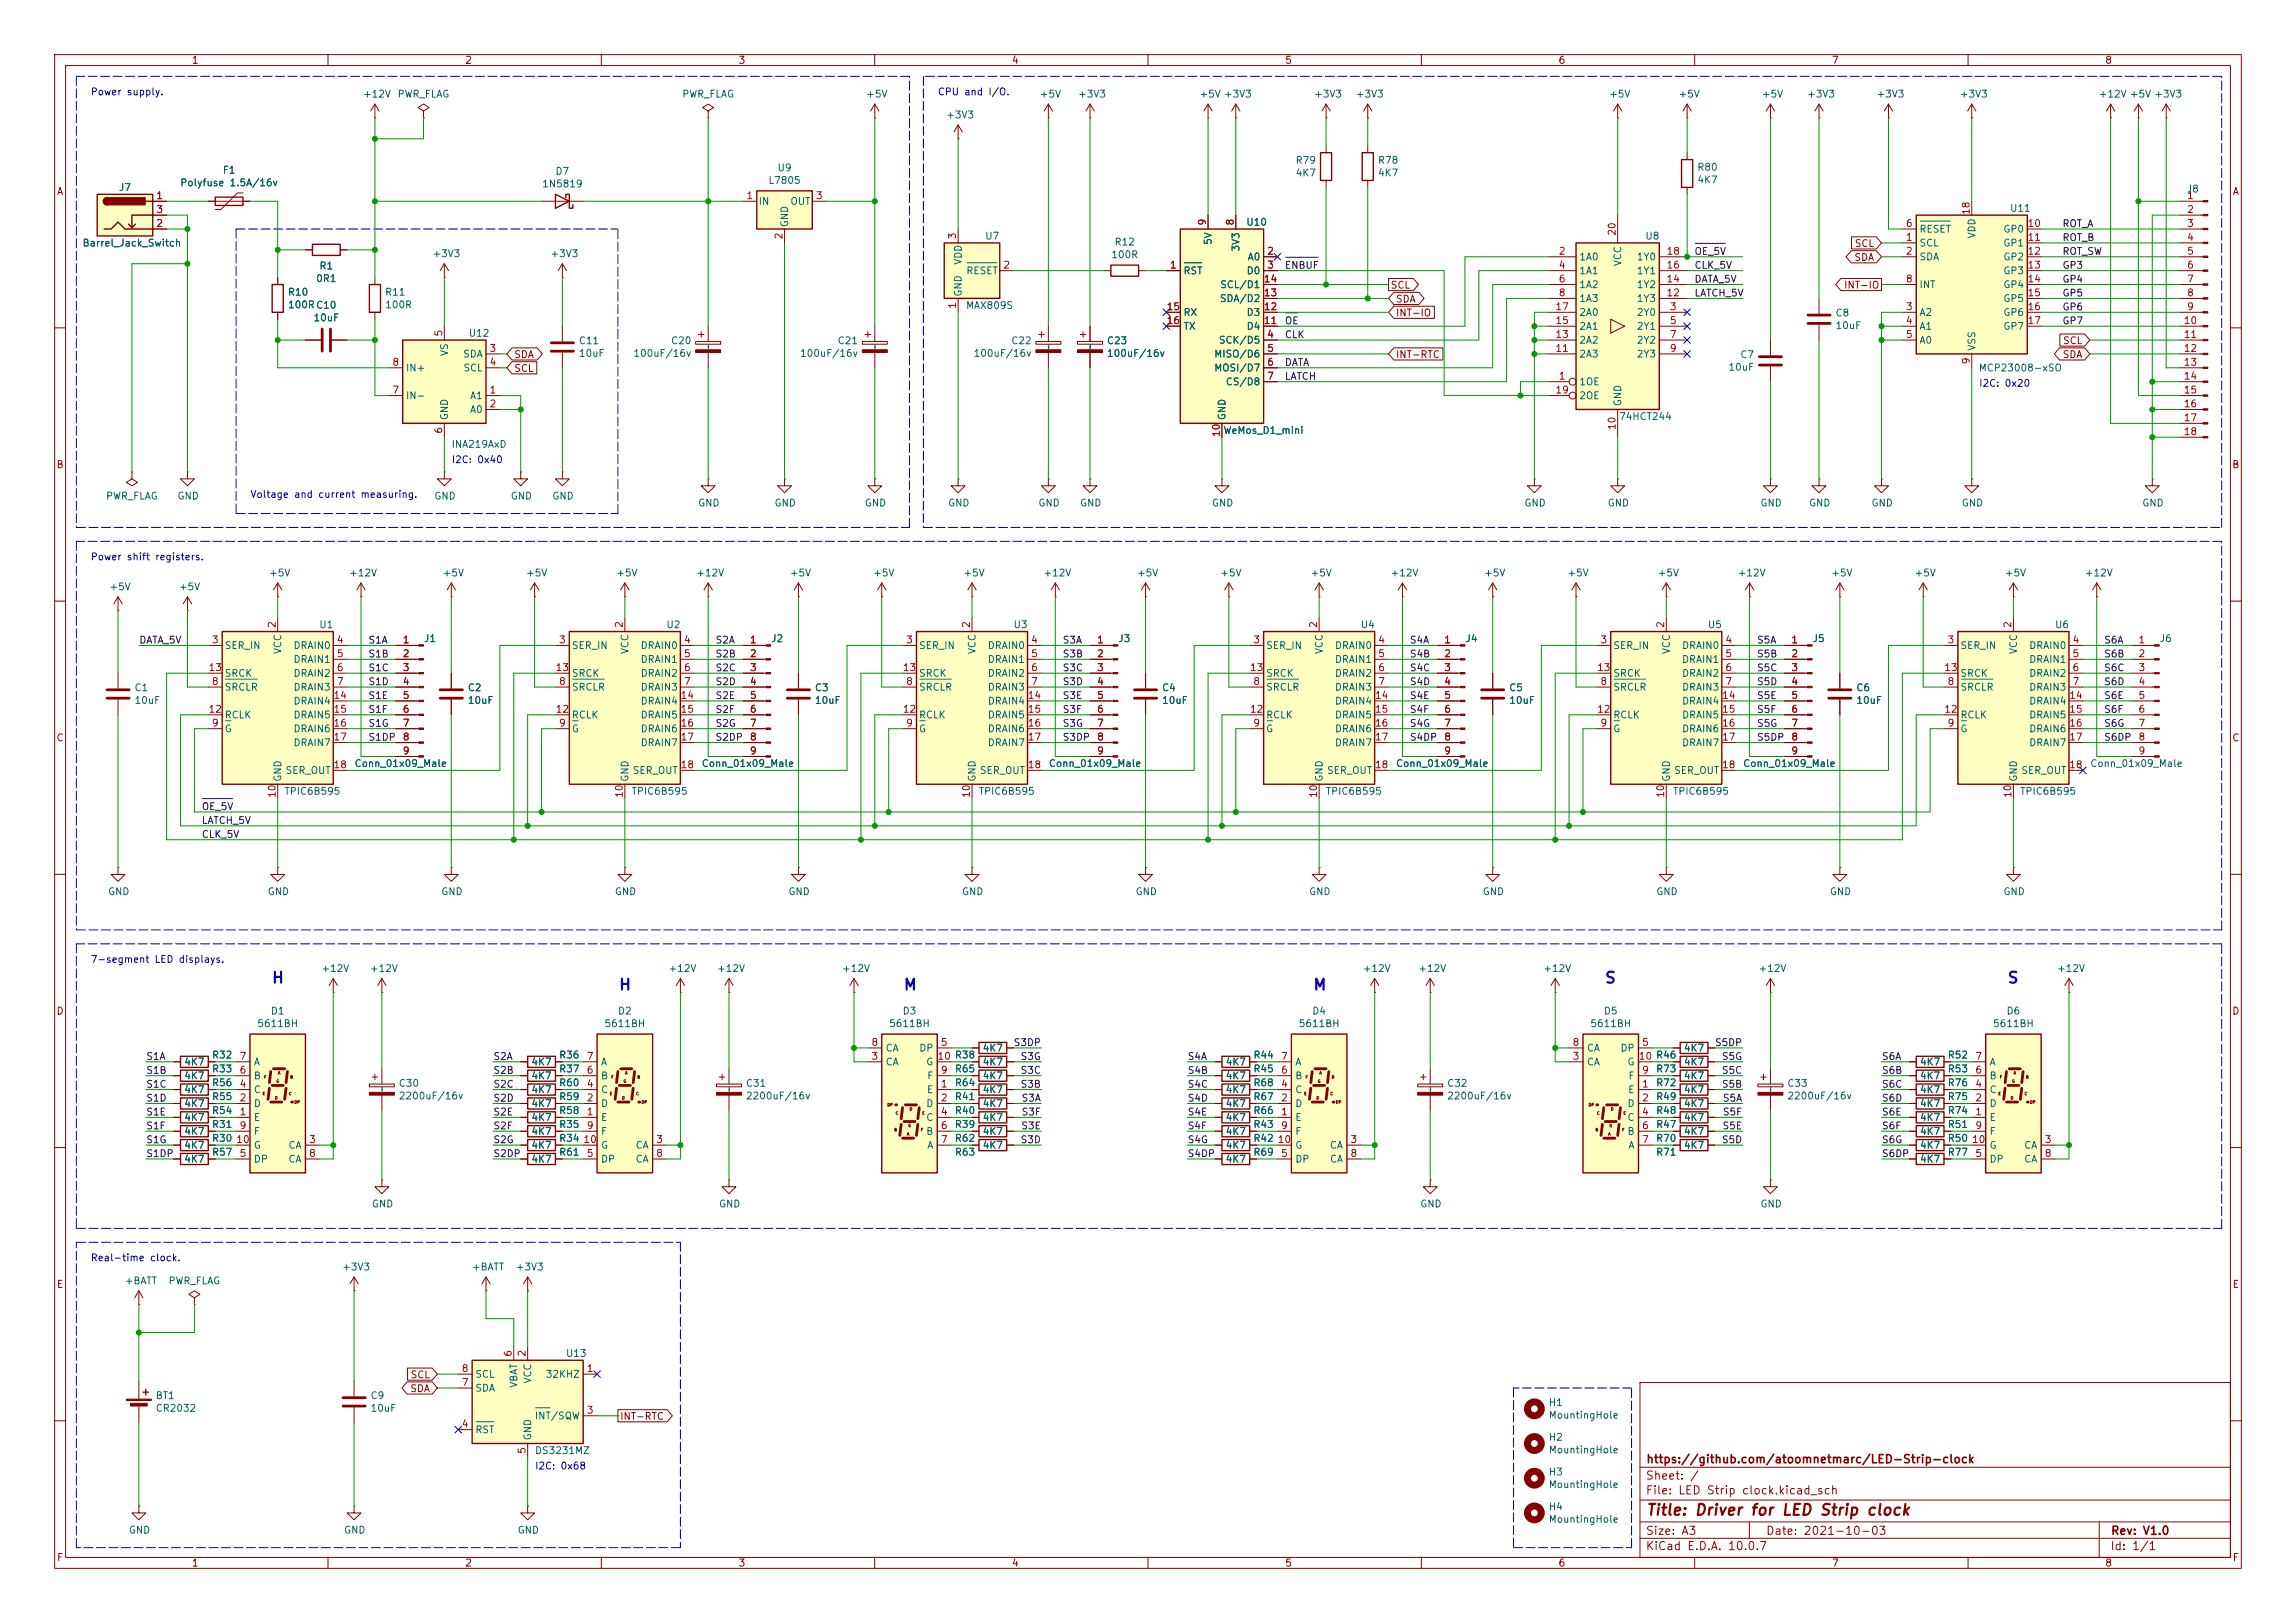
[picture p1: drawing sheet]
<svg xmlns="http://www.w3.org/2000/svg" width="420mm" height="297mm" viewBox="0 0 420 297" stroke-linecap="round" stroke-linejoin="round" font-family="sans-serif">
<defs><g id="words">
<g font-size="2" fill="#0000c2">
<text x="49.6" y="180.4">H</text>
<text x="113.1" y="181.7">H</text>
<text x="165.2" y="181.7">M</text>
<text x="240.1" y="181.7">M</text>
<text x="293.4" y="180.4">S</text>
<text x="367.1" y="180.4">S</text>
</g>
<text font-size="2" fill="#840000" x="301" y="277.8">Title: Driver for LED Strip clock</text>
<g font-size="1.5" fill="#840000">
<text x="301" y="268.1">https://github.com/atoomnetmarc/LED-Strip-clock</text>
<text x="300.9" y="273.8">File: LED Strip clock.kicad_sch</text>
<text x="300.9" y="271.1">Sheet: /</text>
<text x="300.9" y="281.2">Size: A3</text>
<text x="322.9" y="281.2">Date: 2021-10-03</text>
<text x="386" y="281.2">Rev: V1.0</text>
<text x="300.9" y="284">KiCad E.D.A. 10.0.7</text>
<text x="385.9" y="284">Id: 1/1</text>
</g>
<g font-size="1.3" fill="#840000">
<text x="35" y="12">1</text>
<text x="85" y="12">2</text>
<text x="135" y="12">3</text>
<text x="185" y="12">4</text>
<text x="235" y="12">5</text>
<text x="285" y="12">6</text>
<text x="335" y="12">7</text>
<text x="385" y="12">8</text>
<text x="10.3" y="36">A</text>
<text x="408.3" y="36">A</text>
<text x="339.2" y="45.5">SCL</text>
<text x="254.3" y="53.1">SCL</text>
<text x="337.2" y="53.1">INT-IO</text>
<text x="339.1" y="48">SDA</text>
<text x="255.2" y="55.7">SDA</text>
<text x="255.2" y="58.2">INT-IO</text>
<text x="94" y="65.8">SDA</text>
<text x="255.2" y="65.8">INT-RTC</text>
<text x="377.2" y="65.8">SDA</text>
<text x="377.3" y="63.3">SCL</text>
<text x="94" y="68.4">SCL</text>
<text x="10.2" y="86">B</text>
<text x="408.2" y="86">B</text>
<text x="10.2" y="136">C</text>
<text x="408.2" y="136">C</text>
<text x="10.2" y="186">D</text>
<text x="408.2" y="186">D</text>
<text x="10.3" y="236">E</text>
<text x="408.3" y="236">E</text>
<text x="74.9" y="255.1">SDA</text>
<text x="75" y="252.5">SCL</text>
<text x="113.3" y="260.1">INT-RTC</text>
<text x="10.3" y="286">F</text>
<text x="35" y="287">1</text>
<text x="85" y="287">2</text>
<text x="135" y="287">3</text>
<text x="185" y="287">4</text>
<text x="235" y="287">5</text>
<text x="285" y="287">6</text>
<text x="335" y="287">7</text>
<text x="385" y="287">8</text>
<text x="408.3" y="286">F</text>
</g>
<g font-size="1.3" fill="#0000c2">
<text x="16.5" y="17.8">Power supply.</text>
<text x="171.4" y="17.8">CPU and I/O.</text>
<text x="361.9" y="71.1">I2C: 0x20</text>
<text x="82.5" y="85.1">I2C: 0x40</text>
<text x="45.7" y="91.4">Voltage and current measuring.</text>
<text x="16.5" y="102.8">Power shift registers.</text>
<text x="16.5" y="176.5">7-segment LED displays.</text>
<text x="16.5" y="231.1">Real-time clock.</text>
<text x="97.8" y="269.2">I2C: 0x68</text>
</g>
<g font-size="1.3" fill="#006464">
<text x="66.3" y="18.2">+12V</text>
<text x="72.6" y="18.2">PWR_FLAG</text>
<text x="124.7" y="18.2">PWR_FLAG</text>
<text x="158.3" y="18.2">+5V</text>
<text x="173" y="22">+3V3</text>
<text x="190.1" y="18.2">+5V</text>
<text x="197.1" y="18.2">+3V3</text>
<text x="219.3" y="18.2">+5V +3V3</text>
<text x="240.3" y="18.2">+3V3</text>
<text x="247.9" y="18.2">+3V3</text>
<text x="294.2" y="18.2">+5V</text>
<text x="306.9" y="18.2">+5V</text>
<text x="322.2" y="18.2">+5V</text>
<text x="330.5" y="18.2">+3V3</text>
<text x="343.2" y="18.2">+3V3</text>
<text x="358.4" y="18.2">+3V3</text>
<text x="383.8" y="18.2">+12V +5V +3V3</text>
<text x="21.6" y="35.3">J7</text>
<text x="32.9" y="34.4">Polyfuse 1.5A/16v</text>
<text x="40.6" y="32.1">F1</text>
<text x="99.1" y="34.6">1N5819</text>
<text x="101.5" y="32.3">D7</text>
<text x="140.4" y="34">L7805</text>
<text x="142.1" y="31.6">U9</text>
<text x="236.9" y="30.3">R79</text>
<text x="236.9" y="32.6">4K7</text>
<text x="252" y="30.3">R78</text>
<text x="252" y="32.6">4K7</text>
<text x="310.4" y="31.5">R80</text>
<text x="310.4" y="33.9">4K7</text>
<text x="399.9" y="35.5">J8</text>
<text x="138.7" y="37.8">IN</text>
<text x="144.5" y="41.7" transform="rotate(-90 144.5 41.7)">GND</text>
<text x="144.5" y="37.8">OUT</text>
<text x="227.9" y="41.6">U10</text>
<text x="367.6" y="39.1">U11</text>
<text x="15" y="45.4">Barrel_Jack_Switch</text>
<text x="79" y="47.4">+3V3</text>
<text x="100.6" y="47.4">+3V3</text>
<text x="180.1" y="44.1">U7</text>
<text x="203.2" y="47.5">100R</text>
<text x="203.8" y="45.2">R12</text>
<text x="221.9" y="44.9" transform="rotate(-90 221.9 44.9)">5V</text>
<text x="227" y="46.2" transform="rotate(-90 227 46.2)">3V3</text>
<text x="228.1" y="48">A0</text>
<text x="288.8" y="48">1A0</text>
<text x="299.3" y="48">1Y0</text>
<text x="300.9" y="44.1">U8</text>
<text x="351" y="45.4">SCL</text>
<text x="351" y="48">SDA</text>
<text x="351" y="42.9">RESET</text>
<text x="361.6" y="43.7" transform="rotate(-90 361.6 43.7)">VDD</text>
<text x="366.4" y="42.9">GP0</text>
<text x="366.4" y="45.4">GP1</text>
<text x="366.4" y="48">GP2</text>
<text x="57.7" y="51.9">0R1</text>
<text x="58.3" y="49.6">R1</text>
<text x="176.2" y="48.6" transform="rotate(-90 176.2 48.6)">VDD</text>
<text x="176.7" y="50.5">RESET</text>
<text x="216.4" y="50.5">RST</text>
<text x="223.1" y="53">SCL/D1</text>
<text x="227.9" y="50.5">D0</text>
<text x="288.8" y="50.5">1A1</text>
<text x="288.8" y="53">1A2</text>
<text x="296.9" y="48.8" transform="rotate(-90 296.9 48.8)">VCC</text>
<text x="299.3" y="53">1Y2</text>
<text x="299.3" y="50.5">1Y1</text>
<text x="351" y="53">INT</text>
<text x="366.4" y="50.5">GP3</text>
<text x="366.4" y="53">GP4</text>
<text x="52.6" y="54.4">R10</text>
<text x="52.6" y="56.7">100RC10</text>
<text x="57.2" y="59.1">10uF</text>
<text x="70.3" y="54.4">R11</text>
<text x="70.3" y="56.7">100R</text>
<text x="176.2" y="54.4" transform="rotate(-90 176.2 54.4)">GND</text>
<text x="176.6" y="56.8">MAX809S</text>
<text x="216.4" y="58.1">RX</text>
<text x="223" y="55.6">SDA/D2</text>
<text x="227.9" y="58.1">D3</text>
<text x="288.8" y="55.6">1A3</text>
<text x="288.8" y="58.1">2A0</text>
<text x="299.3" y="58.1">2Y0</text>
<text x="299.3" y="55.6">1Y3</text>
<text x="335.6" y="58.2">C8</text>
<text x="351" y="58.1">A2</text>
<text x="366.4" y="55.6">GP5</text>
<text x="366.4" y="58.1">GP6</text>
<text x="82.2" y="65.3" transform="rotate(-90 82.2 65.3)">VS</text>
<text x="84.6" y="65.7">SDA</text>
<text x="85.6" y="61.9">U12</text>
<text x="105.8" y="63.3">C11</text>
<text x="105.8" y="65.6">10uF</text>
<text x="115.7" y="65.6">100uF/16v</text>
<text x="122.6" y="63.3">C20</text>
<text x="130.5" y="63.9" transform="rotate(-90 130.5 63.9)">~</text>
<text x="146.2" y="65.6">100uF/16v</text>
<text x="153.1" y="63.3">C21</text>
<text x="161" y="63.9" transform="rotate(-90 161 63.9)">~</text>
<text x="178" y="65.6">100uF/16v</text>
<text x="184.9" y="63.3">C22</text>
<text x="192.7" y="63.9" transform="rotate(-90 192.7 63.9)">~</text>
<text x="200.4" y="63.9" transform="rotate(-90 200.4 63.9)">~</text>
<text x="202.4" y="63.3">C23</text>
<text x="202.4" y="65.6">100uF/16v</text>
<text x="216.4" y="60.7">TX</text>
<text x="222" y="65.7">MISO/D6</text>
<text x="222.8" y="63.2">SCK/D5</text>
<text x="227.9" y="60.7">D4</text>
<text x="288.8" y="65.7">2A3</text>
<text x="288.8" y="63.2">2A2</text>
<text x="288.8" y="60.7">2A1</text>
<text x="299.3" y="60.7">2Y1</text>
<text x="299.3" y="63.2">2Y2</text>
<text x="299.3" y="65.7">2Y3</text>
<text x="318.2" y="65.8">C7</text>
<text x="335.6" y="60.5">10uF</text>
<text x="351" y="60.7">A1</text>
<text x="351" y="63.2">A0</text>
<text x="361.6" y="64.3" transform="rotate(-90 361.6 64.3)">VSS</text>
<text x="366.4" y="60.7">GP7</text>
<text x="74.1" y="68.3">IN+</text>
<text x="84.7" y="68.3">SCL</text>
<text x="222" y="68.3">MOSI/D7</text>
<text x="224.1" y="70.8">CS/D8</text>
<text x="288.8" y="70.8">1OE</text>
<text x="316.1" y="68.1">10uF</text>
<text x="361.9" y="68.3">MCP23008-xSO</text>
<text x="74.1" y="73.4">IN-</text>
<text x="82.2" y="77" transform="rotate(-90 82.2 77)">GND</text>
<text x="85.9" y="73.4">A1</text>
<text x="85.9" y="75.9">A0</text>
<text x="224.5" y="77" transform="rotate(-90 224.5 77)">GND</text>
<text x="288.8" y="73.4">2OE</text>
<text x="296.1" y="77.2">74HCT244</text>
<text x="296.9" y="74.4" transform="rotate(-90 296.9 74.4)">GND</text>
<text x="82.5" y="82.2">INA219AxD</text>
<text x="223.7" y="79.7">WeMos_D1_mini</text>
<text x="19.3" y="91.7">PWR_FLAG</text>
<text x="32.4" y="91.7">GND</text>
<text x="79.3" y="91.7">GND</text>
<text x="93.3" y="91.7">GND</text>
<text x="100.9" y="91.7">GND</text>
<text x="127.6" y="93">GND</text>
<text x="141.6" y="93">GND</text>
<text x="158.1" y="93">GND</text>
<text x="173.3" y="93">GND</text>
<text x="189.8" y="93">GND</text>
<text x="197.5" y="93">GND</text>
<text x="221.6" y="93">GND</text>
<text x="278.7" y="93">GND</text>
<text x="294" y="93">GND</text>
<text x="321.9" y="93">GND</text>
<text x="330.8" y="93">GND</text>
<text x="342.2" y="93">GND</text>
<text x="358.7" y="93">GND</text>
<text x="391.8" y="93">GND</text>
<text x="49.1" y="105.8">+5V</text>
<text x="63.8" y="105.8">+12V</text>
<text x="80.9" y="105.8">+5V</text>
<text x="96.1" y="105.8">+5V</text>
<text x="112.6" y="105.8">+5V</text>
<text x="127.3" y="105.8">+12V</text>
<text x="144.4" y="105.8">+5V</text>
<text x="159.6" y="105.8">+5V</text>
<text x="176.1" y="105.8">+5V</text>
<text x="190.8" y="105.8">+12V</text>
<text x="207.9" y="105.8">+5V</text>
<text x="223.1" y="105.8">+5V</text>
<text x="239.6" y="105.8">+5V</text>
<text x="254.3" y="105.8">+12V</text>
<text x="271.4" y="105.8">+5V</text>
<text x="286.6" y="105.8">+5V</text>
<text x="303.1" y="105.8">+5V</text>
<text x="317.8" y="105.8">+12V</text>
<text x="334.9" y="105.8">+5V</text>
<text x="350.1" y="105.8">+5V</text>
<text x="366.6" y="105.8">+5V</text>
<text x="381.3" y="105.8">+12V</text>
<text x="19.9" y="108.3">+5V</text>
<text x="32.6" y="108.3">+5V</text>
<text x="41" y="119.1">SER_IN</text>
<text x="51.8" y="119.8" transform="rotate(-90 51.8 119.8)">VCC</text>
<text x="53.6" y="119.1">DRAIN0</text>
<text x="58.3" y="115.3">U1</text>
<text x="77.5" y="117.8">J1</text>
<text x="104.5" y="119.1">SER_IN</text>
<text x="115.3" y="119.8" transform="rotate(-90 115.3 119.8)">VCC</text>
<text x="117.1" y="119.1">DRAIN0</text>
<text x="121.8" y="115.3">U2</text>
<text x="141" y="117.8">J2</text>
<text x="168" y="119.1">SER_IN</text>
<text x="178.8" y="119.8" transform="rotate(-90 178.8 119.8)">VCC</text>
<text x="180.6" y="119.1">DRAIN0</text>
<text x="185.3" y="115.3">U3</text>
<text x="204.5" y="117.8">J3</text>
<text x="231.5" y="119.1">SER_IN</text>
<text x="242.3" y="119.8" transform="rotate(-90 242.3 119.8)">VCC</text>
<text x="244.1" y="119.1">DRAIN0</text>
<text x="248.8" y="115.3">U4</text>
<text x="268" y="117.8">J4</text>
<text x="295" y="119.1">SER_IN</text>
<text x="305.8" y="119.8" transform="rotate(-90 305.8 119.8)">VCC</text>
<text x="307.6" y="119.1">DRAIN0</text>
<text x="312.3" y="115.3">U5</text>
<text x="331.5" y="117.8">J5</text>
<text x="358.5" y="119.1">SER_IN</text>
<text x="369.3" y="119.8" transform="rotate(-90 369.3 119.8)">VCC</text>
<text x="371.1" y="119.1">DRAIN0</text>
<text x="375.8" y="115.3">U6</text>
<text x="395" y="117.8">J6</text>
<text x="41" y="124.2">SRCK</text>
<text x="53.6" y="121.6">DRAIN1</text>
<text x="53.6" y="124.2">DRAIN2</text>
<text x="104.5" y="124.2">SRCK</text>
<text x="117.1" y="121.6">DRAIN1</text>
<text x="117.1" y="124.2">DRAIN2</text>
<text x="168" y="124.2">SRCK</text>
<text x="180.6" y="121.6">DRAIN1</text>
<text x="180.6" y="124.2">DRAIN2</text>
<text x="231.5" y="124.2">SRCK</text>
<text x="244.1" y="121.6">DRAIN1</text>
<text x="244.1" y="124.2">DRAIN2</text>
<text x="295" y="124.2">SRCK</text>
<text x="307.6" y="121.6">DRAIN1</text>
<text x="307.6" y="124.2">DRAIN2</text>
<text x="358.5" y="124.2">SRCK</text>
<text x="371.1" y="121.6">DRAIN1</text>
<text x="371.1" y="124.2">DRAIN2</text>
<text x="24.5" y="126.8">C1</text>
<text x="24.5" y="129.1">10uF</text>
<text x="41" y="126.7">SRCLR</text>
<text x="41" y="131.8">RCLK</text>
<text x="53.6" y="126.7">DRAIN3</text>
<text x="53.6" y="129.2">DRAIN4</text>
<text x="53.6" y="131.8">DRAIN5</text>
<text x="85.5" y="126.8">C2</text>
<text x="85.5" y="129.1">10uF</text>
<text x="104.5" y="126.7">SRCLR</text>
<text x="104.5" y="131.8">RCLK</text>
<text x="117.1" y="126.7">DRAIN3</text>
<text x="117.1" y="129.2">DRAIN4</text>
<text x="117.1" y="131.8">DRAIN5</text>
<text x="149" y="126.8">C3</text>
<text x="149" y="129.1">10uF</text>
<text x="168" y="126.7">SRCLR</text>
<text x="168" y="131.8">RCLK</text>
<text x="180.6" y="126.7">DRAIN3</text>
<text x="180.6" y="129.2">DRAIN4</text>
<text x="180.6" y="131.8">DRAIN5</text>
<text x="212.5" y="126.8">C4</text>
<text x="212.5" y="129.1">10uF</text>
<text x="231.5" y="126.7">SRCLR</text>
<text x="231.5" y="131.8">RCLK</text>
<text x="244.1" y="126.7">DRAIN3</text>
<text x="244.1" y="129.2">DRAIN4</text>
<text x="244.1" y="131.8">DRAIN5</text>
<text x="276" y="126.8">C5</text>
<text x="276" y="129.1">10uF</text>
<text x="295" y="126.7">SRCLR</text>
<text x="295" y="131.8">RCLK</text>
<text x="307.6" y="126.7">DRAIN3</text>
<text x="307.6" y="129.2">DRAIN4</text>
<text x="307.6" y="131.8">DRAIN5</text>
<text x="339.5" y="126.8">C6</text>
<text x="339.5" y="129.1">10uF</text>
<text x="358.5" y="126.7">SRCLR</text>
<text x="358.5" y="131.8">RCLK</text>
<text x="371.1" y="126.7">DRAIN3</text>
<text x="371.1" y="129.2">DRAIN4</text>
<text x="371.1" y="131.8">DRAIN5</text>
<text x="41" y="134.3">G</text>
<text x="53.6" y="134.3">DRAIN6</text>
<text x="53.6" y="136.9">DRAIN7</text>
<text x="104.5" y="134.3">G</text>
<text x="117.1" y="134.3">DRAIN6</text>
<text x="117.1" y="136.9">DRAIN7</text>
<text x="168" y="134.3">G</text>
<text x="180.6" y="134.3">DRAIN6</text>
<text x="180.6" y="136.9">DRAIN7</text>
<text x="231.5" y="134.3">G</text>
<text x="244.1" y="134.3">DRAIN6</text>
<text x="244.1" y="136.9">DRAIN7</text>
<text x="295" y="134.3">G</text>
<text x="307.6" y="134.3">DRAIN6</text>
<text x="307.6" y="136.9">DRAIN7</text>
<text x="358.5" y="134.3">G</text>
<text x="371.1" y="134.3">DRAIN6</text>
<text x="371.1" y="136.9">DRAIN7</text>
<text x="51.8" y="143.2" transform="rotate(-90 51.8 143.2)">GND</text>
<text x="52.1" y="141.9">SER_OUT</text>
<text x="64.8" y="140.7">Conn_01x09_Male</text>
<text x="115.3" y="143.2" transform="rotate(-90 115.3 143.2)">GND</text>
<text x="115.6" y="141.9">SER_OUT</text>
<text x="128.3" y="140.7">Conn_01x09_Male</text>
<text x="178.8" y="143.2" transform="rotate(-90 178.8 143.2)">GND</text>
<text x="179.1" y="141.9">SER_OUT</text>
<text x="191.8" y="140.7">Conn_01x09_Male</text>
<text x="242.3" y="143.2" transform="rotate(-90 242.3 143.2)">GND</text>
<text x="242.6" y="141.9">SER_OUT</text>
<text x="255.3" y="140.7">Conn_01x09_Male</text>
<text x="305.8" y="143.2" transform="rotate(-90 305.8 143.2)">GND</text>
<text x="306.1" y="141.9">SER_OUT</text>
<text x="318.8" y="140.7">Conn_01x09_Male</text>
<text x="369.3" y="143.2" transform="rotate(-90 369.3 143.2)">GND</text>
<text x="369.6" y="141.9">SER_OUT</text>
<text x="382.3" y="140.7">Conn_01x09_Male</text>
<text x="51.9" y="145.7">TPIC6B595</text>
<text x="115.4" y="145.7">TPIC6B595</text>
<text x="178.9" y="145.7">TPIC6B595</text>
<text x="242.4" y="145.7">TPIC6B595</text>
<text x="305.9" y="145.7">TPIC6B595</text>
<text x="369.4" y="145.7">TPIC6B595</text>
<text x="19.7" y="164.1">GND</text>
<text x="48.9" y="164.1">GND</text>
<text x="80.6" y="164.1">GND</text>
<text x="112.4" y="164.1">GND</text>
<text x="144.1" y="164.1">GND</text>
<text x="175.9" y="164.1">GND</text>
<text x="207.6" y="164.1">GND</text>
<text x="239.4" y="164.1">GND</text>
<text x="271.1" y="164.1">GND</text>
<text x="302.9" y="164.1">GND</text>
<text x="334.6" y="164.1">GND</text>
<text x="366.4" y="164.1">GND</text>
<text x="58.7" y="178.2">+12V</text>
<text x="67.6" y="178.2">+12V</text>
<text x="122.2" y="178.2">+12V</text>
<text x="131.1" y="178.2">+12V</text>
<text x="153.9" y="178.2">+12V</text>
<text x="249.2" y="178.2">+12V</text>
<text x="259.3" y="178.2">+12V</text>
<text x="282.2" y="178.2">+12V</text>
<text x="321.6" y="178.2">+12V</text>
<text x="376.2" y="178.2">+12V</text>
<text x="49.4" y="186">D1</text>
<text x="112.9" y="186">D2</text>
<text x="165" y="186">D3</text>
<text x="239.9" y="186">D4</text>
<text x="293.3" y="186">D5</text>
<text x="366.9" y="186">D6</text>
<text x="47" y="188.3">5611BH</text>
<text x="110.5" y="188.3">5611BH</text>
<text x="162.5" y="188.3">5611BH</text>
<text x="237.5" y="188.3">5611BH</text>
<text x="290.8" y="188.3">5611BH</text>
<text x="364.5" y="188.3">5611BH</text>
<text x="33.6" y="197.8">4K7</text>
<text x="33.6" y="195.3">4K7</text>
<text x="38.7" y="196.5">R33</text>
<text x="38.7" y="194">R32</text>
<text x="46.3" y="197.8">B</text>
<text x="46.3" y="195.3">A</text>
<text x="97.1" y="197.8">4K7</text>
<text x="97.1" y="195.3">4K7</text>
<text x="102.2" y="196.5">R37</text>
<text x="102.2" y="194">R36</text>
<text x="109.8" y="197.8">B</text>
<text x="109.8" y="195.3">A</text>
<text x="161.9" y="195.3">CA</text>
<text x="161.9" y="192.7">CA</text>
<text x="168" y="192.7">DP</text>
<text x="169.3" y="195.3">G</text>
<text x="169.5" y="197.8">F</text>
<text x="174.6" y="196.5">R65</text>
<text x="174.6" y="194">R38</text>
<text x="179.6" y="197.8">4K7</text>
<text x="179.6" y="195.3">4K7</text>
<text x="179.6" y="192.7">4K7</text>
<text x="224.1" y="195.3">4K7</text>
<text x="224.1" y="197.8">4K7</text>
<text x="229.2" y="194">R44</text>
<text x="229.2" y="196.5">R45</text>
<text x="236.8" y="197.8">B</text>
<text x="236.8" y="195.3">A</text>
<text x="290.2" y="195.3">CA</text>
<text x="290.2" y="192.7">CA</text>
<text x="296.3" y="192.7">DP</text>
<text x="297.6" y="195.3">G</text>
<text x="297.8" y="197.8">F</text>
<text x="302.8" y="196.5">R73</text>
<text x="302.8" y="194">R46</text>
<text x="307.9" y="197.8">4K7</text>
<text x="307.9" y="192.7">4K7</text>
<text x="307.9" y="195.3">4K7</text>
<text x="351.1" y="197.8">4K7</text>
<text x="351.1" y="195.3">4K7</text>
<text x="356.2" y="196.5">R53</text>
<text x="356.2" y="194">R52</text>
<text x="363.8" y="197.8">B</text>
<text x="363.8" y="195.3">A</text>
<text x="33.6" y="202.9">4K7</text>
<text x="33.6" y="200.4">4K7</text>
<text x="38.7" y="201.6">R55</text>
<text x="38.7" y="199.1">R56</text>
<text x="46.3" y="202.9">D</text>
<text x="46.3" y="200.4">C</text>
<text x="70.8" y="199.8" transform="rotate(-90 70.8 199.8)">~</text>
<text x="72.8" y="199.2">C30</text>
<text x="72.8" y="201.5">2200uF/16v</text>
<text x="97.1" y="200.4">4K7</text>
<text x="97.1" y="202.9">4K7</text>
<text x="102.2" y="199.1">R60</text>
<text x="102.2" y="201.6">R59</text>
<text x="109.8" y="202.9">D</text>
<text x="109.8" y="200.4">C</text>
<text x="134.3" y="199.8" transform="rotate(-90 134.3 199.8)">~</text>
<text x="136.3" y="199.2">C31</text>
<text x="136.3" y="201.5">2200uF/16v</text>
<text x="169.3" y="202.9">D</text>
<text x="169.4" y="200.4">E</text>
<text x="174.6" y="201.6">R41</text>
<text x="174.6" y="199.1">R64</text>
<text x="179.6" y="202.9">4K7</text>
<text x="179.6" y="200.4">4K7</text>
<text x="224.1" y="200.4">4K7</text>
<text x="224.1" y="202.9">4K7</text>
<text x="229.2" y="199.1">R68</text>
<text x="229.2" y="201.6">R67</text>
<text x="236.8" y="202.9">D</text>
<text x="236.8" y="200.4">C</text>
<text x="262.6" y="199.8" transform="rotate(-90 262.6 199.8)">~</text>
<text x="264.6" y="199.2">C32</text>
<text x="264.6" y="201.5">2200uF/16v</text>
<text x="297.6" y="202.9">D</text>
<text x="297.7" y="200.4">E</text>
<text x="302.8" y="201.6">R49</text>
<text x="302.8" y="199.1">R72</text>
<text x="307.9" y="200.4">4K7</text>
<text x="307.9" y="202.9">4K7</text>
<text x="324.8" y="199.8" transform="rotate(-90 324.8 199.8)">~</text>
<text x="326.8" y="199.2">C33</text>
<text x="326.8" y="201.5">2200uF/16v</text>
<text x="351.1" y="200.4">4K7</text>
<text x="351.1" y="202.9">4K7</text>
<text x="356.2" y="199.1">R76</text>
<text x="356.2" y="201.6">R75</text>
<text x="363.8" y="202.9">D</text>
<text x="363.8" y="200.4">C</text>
<text x="33.6" y="208">4K7</text>
<text x="33.6" y="205.4">4K7</text>
<text x="38.7" y="206.7">R31</text>
<text x="38.7" y="204.2">R54</text>
<text x="38.7" y="209.2">R30</text>
<text x="46.3" y="205.4">E</text>
<text x="46.3" y="208">F</text>
<text x="97.1" y="205.4">4K7</text>
<text x="97.1" y="208">4K7</text>
<text x="102.2" y="204.2">R58</text>
<text x="102.2" y="206.7">R35</text>
<text x="102.2" y="209.2">R34</text>
<text x="109.8" y="205.4">E</text>
<text x="109.8" y="208">F</text>
<text x="169.3" y="205.4">C</text>
<text x="169.3" y="208">B</text>
<text x="174.6" y="204.2">R40</text>
<text x="174.6" y="209.2">R62</text>
<text x="174.6" y="206.7">R39</text>
<text x="179.6" y="208">4K7</text>
<text x="179.6" y="205.4">4K7</text>
<text x="224.1" y="208">4K7</text>
<text x="224.1" y="205.4">4K7</text>
<text x="229.2" y="206.7">R43</text>
<text x="229.2" y="209.2">R42</text>
<text x="229.2" y="204.2">R66</text>
<text x="236.8" y="205.4">E</text>
<text x="236.8" y="208">F</text>
<text x="297.6" y="205.4">C</text>
<text x="297.6" y="208">B</text>
<text x="302.8" y="206.7">R47</text>
<text x="302.8" y="209.2">R70</text>
<text x="302.8" y="204.2">R48</text>
<text x="307.9" y="205.4">4K7</text>
<text x="307.9" y="208">4K7</text>
<text x="351.1" y="208">4K7</text>
<text x="351.1" y="205.4">4K7</text>
<text x="356.2" y="206.7">R51</text>
<text x="356.2" y="204.2">R74</text>
<text x="356.2" y="209.2">R50</text>
<text x="363.8" y="205.4">E</text>
<text x="363.8" y="208">F</text>
<text x="33.6" y="213.1">4K7</text>
<text x="33.6" y="210.5">4K7</text>
<text x="38.7" y="211.8">R57</text>
<text x="46.3" y="213.1">DP</text>
<text x="46.3" y="210.5">G</text>
<text x="52.7" y="210.5">CA</text>
<text x="52.7" y="213.1">CA</text>
<text x="97.1" y="213.1">4K7</text>
<text x="97.1" y="210.5">4K7</text>
<text x="102.2" y="211.8">R61</text>
<text x="109.8" y="213.1">DP</text>
<text x="109.8" y="210.5">G</text>
<text x="116.2" y="210.5">CA</text>
<text x="116.2" y="213.1">CA</text>
<text x="169.5" y="210.5">A</text>
<text x="174.6" y="211.8">R63</text>
<text x="179.6" y="210.5">4K7</text>
<text x="224.1" y="210.5">4K7</text>
<text x="224.1" y="213.1">4K7</text>
<text x="229.2" y="211.8">R69</text>
<text x="236.8" y="213.1">DP</text>
<text x="236.8" y="210.5">G</text>
<text x="243.2" y="210.5">CA</text>
<text x="243.2" y="213.1">CA</text>
<text x="297.8" y="210.5">A</text>
<text x="302.8" y="211.8">R71</text>
<text x="307.9" y="210.5">4K7</text>
<text x="351.1" y="210.5">4K7</text>
<text x="351.1" y="213.1">4K7</text>
<text x="356.2" y="211.8">R77</text>
<text x="363.8" y="213.1">DP</text>
<text x="363.8" y="210.5">G</text>
<text x="370.2" y="210.5">CA</text>
<text x="370.2" y="213.1">CA</text>
<text x="67.9" y="221.3">GND</text>
<text x="131.4" y="221.3">GND</text>
<text x="259.7" y="221.3">GND</text>
<text x="321.9" y="221.3">GND</text>
<text x="62.5" y="232.8">+3V3</text>
<text x="86.2" y="232.8">+BATT</text>
<text x="94.2" y="232.8">+3V3</text>
<text x="22.7" y="235.3">+BATT</text>
<text x="30.7" y="235.3">PWR_FLAG</text>
<text x="103.4" y="248.6">U13</text>
<text x="28.4" y="256.3">BT1</text>
<text x="67.7" y="256.3">C9</text>
<text x="86.8" y="255">SDA</text>
<text x="86.8" y="252.4">SCL</text>
<text x="94.9" y="254.1" transform="rotate(-90 94.9 254.1)">VBAT</text>
<text x="97.5" y="253.3" transform="rotate(-90 97.5 253.3)">VCC</text>
<text x="99.7" y="252.4">32KHZ</text>
<text x="283.2" y="257.6">H1</text>
<text x="28.4" y="258.6">CR2032</text>
<text x="67.7" y="258.6">10uF</text>
<text x="86.8" y="262.6">RST</text>
<text x="97.5" y="263.7" transform="rotate(-90 97.5 263.7)">GND</text>
<text x="97.7" y="260">INT/SQW</text>
<text x="283.2" y="264">H2</text>
<text x="283.2" y="259.9">MountingHole</text>
<text x="97.8" y="266.4">DS3231MZ</text>
<text x="283.2" y="266.3">MountingHole</text>
<text x="283.2" y="270.3">H3</text>
<text x="283.2" y="272.6">MountingHole</text>
<text x="23.5" y="280.9">GND</text>
<text x="62.8" y="280.9">GND</text>
<text x="94.6" y="280.9">GND</text>
<text x="283.2" y="276.7">H4</text>
<text x="283.2" y="279">MountingHole</text>
</g>
<g font-size="1.3" fill="#a90000">
<text x="28.5" y="36.7">1</text>
<text x="28.5" y="41.8">2</text>
<text x="28.5" y="39.3">3</text>
<text x="136.4" y="36.7">1</text>
<text x="149.1" y="36.7">3</text>
<text x="220.9" y="41.4" transform="rotate(-90 220.9 41.4)">9</text>
<text x="226" y="41.4" transform="rotate(-90 226 41.4)">8</text>
<text x="348.5" y="41.8">6</text>
<text x="360.6" y="39.4" transform="rotate(-90 360.6 39.4)">18</text>
<text x="370.8" y="41.8">10</text>
<text x="400" y="36.7">1</text>
<text x="400" y="39.3">2</text>
<text x="400" y="41.8">3</text>
<text x="143.4" y="43.9" transform="rotate(-90 143.4 43.9)">2</text>
<text x="175.2" y="43.9" transform="rotate(-90 175.2 43.9)">3</text>
<text x="231.7" y="46.9">2</text>
<text x="285" y="46.9">2</text>
<text x="295.8" y="43.2" transform="rotate(-90 295.8 43.2)">20</text>
<text x="304.7" y="46.9">18</text>
<text x="348.5" y="44.4">1</text>
<text x="348.5" y="46.9">2</text>
<text x="370.8" y="44.4">11</text>
<text x="370.8" y="46.9">12</text>
<text x="400" y="44.4">4</text>
<text x="400" y="46.9">5</text>
<text x="183.4" y="49.4">2</text>
<text x="213.9" y="49.4">1</text>
<text x="231.1" y="52">14</text>
<text x="231.7" y="49.4">3</text>
<text x="285" y="49.4">4</text>
<text x="285" y="52">6</text>
<text x="304.7" y="52">14</text>
<text x="304.7" y="49.4">16</text>
<text x="348.5" y="52">8</text>
<text x="370.8" y="49.4">13</text>
<text x="370.8" y="52">14</text>
<text x="400" y="49.4">6</text>
<text x="400" y="52">7</text>
<text x="175.2" y="56.6" transform="rotate(-90 175.2 56.6)">1</text>
<text x="213.3" y="57.1">15</text>
<text x="213.3" y="59.6">16</text>
<text x="231.1" y="59.6">11</text>
<text x="231.1" y="57.1">12</text>
<text x="231.1" y="54.5">13</text>
<text x="284.4" y="59.6">15</text>
<text x="284.4" y="57.1">17</text>
<text x="285" y="54.5">8</text>
<text x="304.7" y="54.5">12</text>
<text x="305.3" y="57.1">3</text>
<text x="305.3" y="59.6">5</text>
<text x="348.5" y="57.1">3</text>
<text x="348.5" y="59.6">4</text>
<text x="370.8" y="54.5">15</text>
<text x="370.8" y="57.1">16</text>
<text x="370.8" y="59.6">17</text>
<text x="399.3" y="59.6">10</text>
<text x="400" y="54.5">8</text>
<text x="400" y="57.1">9</text>
<text x="81.2" y="61.7" transform="rotate(-90 81.2 61.7)">5</text>
<text x="89.4" y="64.7">3</text>
<text x="231.7" y="62.1">4</text>
<text x="231.7" y="64.7">5</text>
<text x="284.4" y="64.7">11</text>
<text x="284.4" y="62.1">13</text>
<text x="305.3" y="62.1">7</text>
<text x="305.3" y="64.7">9</text>
<text x="348.5" y="62.1">5</text>
<text x="399.3" y="62.1">11</text>
<text x="399.3" y="64.7">12</text>
<text x="71.7" y="67.2">8</text>
<text x="89.4" y="67.2">4</text>
<text x="231.7" y="67.2">6</text>
<text x="231.7" y="69.8">7</text>
<text x="285" y="69.8">1</text>
<text x="360.6" y="66.8" transform="rotate(-90 360.6 66.8)">9</text>
<text x="399.3" y="67.2">13</text>
<text x="399.3" y="69.8">14</text>
<text x="71.7" y="72.3">7</text>
<text x="89.4" y="72.3">1</text>
<text x="89.4" y="74.8">2</text>
<text x="284.4" y="72.3">19</text>
<text x="399.3" y="72.3">15</text>
<text x="399.3" y="74.8">16</text>
<text x="399.3" y="77.4">17</text>
<text x="81.2" y="79.5" transform="rotate(-90 81.2 79.5)">6</text>
<text x="223.4" y="80.1" transform="rotate(-90 223.4 80.1)">10</text>
<text x="295.8" y="78.8" transform="rotate(-90 295.8 78.8)">10</text>
<text x="399.3" y="79.9">18</text>
<text x="38.6" y="118">3</text>
<text x="50.7" y="115" transform="rotate(-90 50.7 115)">2</text>
<text x="61.5" y="118">4</text>
<text x="73.6" y="118">1</text>
<text x="102.1" y="118">3</text>
<text x="114.2" y="115" transform="rotate(-90 114.2 115)">2</text>
<text x="125" y="118">4</text>
<text x="137.1" y="118">1</text>
<text x="165.6" y="118">3</text>
<text x="177.7" y="115" transform="rotate(-90 177.7 115)">2</text>
<text x="188.5" y="118">4</text>
<text x="200.6" y="118">1</text>
<text x="229.1" y="118">3</text>
<text x="241.2" y="115" transform="rotate(-90 241.2 115)">2</text>
<text x="252" y="118">4</text>
<text x="264.1" y="118">1</text>
<text x="292.6" y="118">3</text>
<text x="304.7" y="115" transform="rotate(-90 304.7 115)">2</text>
<text x="315.5" y="118">4</text>
<text x="327.6" y="118">1</text>
<text x="356.1" y="118">3</text>
<text x="368.2" y="115" transform="rotate(-90 368.2 115)">2</text>
<text x="379" y="118">4</text>
<text x="391.1" y="118">1</text>
<text x="38" y="123.1">13</text>
<text x="38.6" y="125.6">8</text>
<text x="61.5" y="120.6">5</text>
<text x="61.5" y="123.1">6</text>
<text x="61.5" y="125.6">7</text>
<text x="73.6" y="120.6">2</text>
<text x="73.6" y="123.1">3</text>
<text x="73.6" y="125.6">4</text>
<text x="101.5" y="123.1">13</text>
<text x="102.1" y="125.6">8</text>
<text x="125" y="120.6">5</text>
<text x="125" y="123.1">6</text>
<text x="125" y="125.6">7</text>
<text x="137.1" y="120.6">2</text>
<text x="137.1" y="123.1">3</text>
<text x="137.1" y="125.6">4</text>
<text x="165" y="123.1">13</text>
<text x="165.6" y="125.6">8</text>
<text x="188.5" y="120.6">5</text>
<text x="188.5" y="123.1">6</text>
<text x="188.5" y="125.6">7</text>
<text x="200.6" y="120.6">2</text>
<text x="200.6" y="123.1">3</text>
<text x="200.6" y="125.6">4</text>
<text x="228.5" y="123.1">13</text>
<text x="229.1" y="125.6">8</text>
<text x="252" y="120.6">5</text>
<text x="252" y="123.1">6</text>
<text x="252" y="125.6">7</text>
<text x="264.1" y="120.6">2</text>
<text x="264.1" y="123.1">3</text>
<text x="264.1" y="125.6">4</text>
<text x="292" y="123.1">13</text>
<text x="292.6" y="125.6">8</text>
<text x="315.5" y="120.6">5</text>
<text x="315.5" y="123.1">6</text>
<text x="315.5" y="125.6">7</text>
<text x="327.6" y="120.6">2</text>
<text x="327.6" y="123.1">3</text>
<text x="327.6" y="125.6">4</text>
<text x="355.5" y="123.1">13</text>
<text x="356.1" y="125.6">8</text>
<text x="379" y="120.6">5</text>
<text x="379" y="123.1">6</text>
<text x="379" y="125.6">7</text>
<text x="391.1" y="120.6">2</text>
<text x="391.1" y="123.1">3</text>
<text x="391.1" y="125.6">4</text>
<text x="38" y="130.7">12</text>
<text x="60.9" y="128.2">14</text>
<text x="60.9" y="130.7">15</text>
<text x="73.6" y="128.2">5</text>
<text x="73.6" y="130.7">6</text>
<text x="101.5" y="130.7">12</text>
<text x="124.4" y="128.2">14</text>
<text x="124.4" y="130.7">15</text>
<text x="137.1" y="128.2">5</text>
<text x="137.1" y="130.7">6</text>
<text x="165" y="130.7">12</text>
<text x="187.9" y="128.2">14</text>
<text x="187.9" y="130.7">15</text>
<text x="200.6" y="128.2">5</text>
<text x="200.6" y="130.7">6</text>
<text x="228.5" y="130.7">12</text>
<text x="251.4" y="128.2">14</text>
<text x="251.4" y="130.7">15</text>
<text x="264.1" y="128.2">5</text>
<text x="264.1" y="130.7">6</text>
<text x="292" y="130.7">12</text>
<text x="314.9" y="128.2">14</text>
<text x="314.9" y="130.7">15</text>
<text x="327.6" y="128.2">5</text>
<text x="327.6" y="130.7">6</text>
<text x="355.5" y="130.7">12</text>
<text x="378.4" y="128.2">14</text>
<text x="378.4" y="130.7">15</text>
<text x="391.1" y="128.2">5</text>
<text x="391.1" y="130.7">6</text>
<text x="38.6" y="133.3">9</text>
<text x="60.9" y="133.3">16</text>
<text x="60.9" y="135.8">17</text>
<text x="73.6" y="133.3">7</text>
<text x="73.6" y="135.8">8</text>
<text x="102.1" y="133.3">9</text>
<text x="124.4" y="133.3">16</text>
<text x="124.4" y="135.8">17</text>
<text x="137.1" y="133.3">7</text>
<text x="137.1" y="135.8">8</text>
<text x="165.6" y="133.3">9</text>
<text x="187.9" y="133.3">16</text>
<text x="187.9" y="135.8">17</text>
<text x="200.6" y="133.3">7</text>
<text x="200.6" y="135.8">8</text>
<text x="229.1" y="133.3">9</text>
<text x="251.4" y="133.3">16</text>
<text x="251.4" y="135.8">17</text>
<text x="264.1" y="133.3">7</text>
<text x="264.1" y="135.8">8</text>
<text x="292.6" y="133.3">9</text>
<text x="314.9" y="133.3">16</text>
<text x="314.9" y="135.8">17</text>
<text x="327.6" y="133.3">7</text>
<text x="327.6" y="135.8">8</text>
<text x="356.1" y="133.3">9</text>
<text x="378.4" y="133.3">16</text>
<text x="378.4" y="135.8">17</text>
<text x="391.1" y="133.3">7</text>
<text x="391.1" y="135.8">8</text>
<text x="60.9" y="140.9">18</text>
<text x="73.6" y="138.3">9</text>
<text x="124.4" y="140.9">18</text>
<text x="137.1" y="138.3">9</text>
<text x="187.9" y="140.9">18</text>
<text x="200.6" y="138.3">9</text>
<text x="251.4" y="140.9">18</text>
<text x="264.1" y="138.3">9</text>
<text x="314.9" y="140.9">18</text>
<text x="327.6" y="138.3">9</text>
<text x="378.4" y="140.9">18</text>
<text x="391.1" y="138.3">9</text>
<text x="50.7" y="146.1" transform="rotate(-90 50.7 146.1)">10</text>
<text x="114.2" y="146.1" transform="rotate(-90 114.2 146.1)">10</text>
<text x="177.7" y="146.1" transform="rotate(-90 177.7 146.1)">10</text>
<text x="241.2" y="146.1" transform="rotate(-90 241.2 146.1)">10</text>
<text x="304.7" y="146.1" transform="rotate(-90 304.7 146.1)">10</text>
<text x="368.2" y="146.1" transform="rotate(-90 368.2 146.1)">10</text>
<text x="159.3" y="191.7">8</text>
<text x="172" y="191.7">5</text>
<text x="287.6" y="191.7">8</text>
<text x="300.3" y="191.7">5</text>
<text x="43.7" y="196.8">6</text>
<text x="43.7" y="194.2">7</text>
<text x="107.2" y="196.8">6</text>
<text x="107.2" y="194.2">7</text>
<text x="159.3" y="194.2">3</text>
<text x="171.4" y="194.2">10 R38</text>
<text x="172" y="196.8">9</text>
<text x="234.2" y="196.8">6</text>
<text x="234.2" y="194.2">7</text>
<text x="287.6" y="194.2">3</text>
<text x="299.7" y="194.2">10 R46</text>
<text x="300.3" y="196.8">9</text>
<text x="361.2" y="196.8">6</text>
<text x="361.2" y="194.2">7</text>
<text x="43.7" y="201.8">2</text>
<text x="43.7" y="199.3">4</text>
<text x="107.2" y="201.8">2</text>
<text x="107.2" y="199.3">4</text>
<text x="172" y="199.3">1</text>
<text x="172" y="201.8">2</text>
<text x="234.2" y="201.8">2</text>
<text x="234.2" y="199.3">4</text>
<text x="300.3" y="199.3">1</text>
<text x="300.3" y="201.8">2</text>
<text x="361.2" y="201.8">2</text>
<text x="361.2" y="199.3">4</text>
<text x="43.1" y="209.5">10</text>
<text x="43.7" y="204.4">1</text>
<text x="43.7" y="206.9">9</text>
<text x="56.4" y="209.5">3</text>
<text x="106.6" y="209.5">10</text>
<text x="107.2" y="204.4">1</text>
<text x="107.2" y="206.9">9</text>
<text x="119.9" y="209.5">3</text>
<text x="172" y="204.4">4</text>
<text x="172" y="206.9">6</text>
<text x="172" y="209.5">7</text>
<text x="233.6" y="209.5">10</text>
<text x="234.2" y="204.4">1</text>
<text x="234.2" y="206.9">9</text>
<text x="246.9" y="209.5">3</text>
<text x="300.3" y="204.4">4</text>
<text x="300.3" y="206.9">6</text>
<text x="300.3" y="209.5">7</text>
<text x="360.6" y="209.5">10</text>
<text x="361.2" y="204.4">1</text>
<text x="361.2" y="206.9">9</text>
<text x="373.9" y="209.5">3</text>
<text x="43.7" y="212">5</text>
<text x="56.4" y="212">8</text>
<text x="107.2" y="212">5</text>
<text x="119.9" y="212">8</text>
<text x="234.2" y="212">5</text>
<text x="246.9" y="212">8</text>
<text x="361.2" y="212">5</text>
<text x="373.9" y="212">8</text>
<text x="84.4" y="251.4">8</text>
<text x="93.9" y="248.4" transform="rotate(-90 93.9 248.4)">6</text>
<text x="96.4" y="248.4" transform="rotate(-90 96.4 248.4)">2</text>
<text x="107.2" y="251.4">1</text>
<text x="84.4" y="253.9">7</text>
<text x="84.4" y="261.5">4</text>
<text x="107.2" y="259">3</text>
<text x="96.4" y="266.2" transform="rotate(-90 96.4 266.2)">5</text>
</g>
<g font-size="1.3" fill="#0f0f0f">
<text x="377.2" y="41.9">ROT_A</text>
<text x="309.9" y="47">OE_5V</text>
<text x="377.2" y="47">ROT_SW</text>
<text x="377.2" y="44.4">ROT_B</text>
<text x="234.9" y="49.5">ENBUF</text>
<text x="309.9" y="49.5">CLK_5V</text>
<text x="309.9" y="52">DATA_5V</text>
<text x="377.2" y="52">GP4</text>
<text x="377.2" y="49.5">GP3</text>
<text x="234.9" y="59.7">OE</text>
<text x="309.9" y="54.6">LATCH_5V</text>
<text x="377.2" y="54.6">GP5</text>
<text x="377.2" y="57.1">GP6</text>
<text x="377.2" y="59.7">GP7</text>
<text x="234.9" y="62.2">CLK</text>
<text x="234.9" y="69.8">LATCH</text>
<text x="234.9" y="67.3">DATA</text>
<text x="25.4" y="118.1">DATA_5V</text>
<text x="67.3" y="118.1">S1A</text>
<text x="130.8" y="118.1">S2A</text>
<text x="194.3" y="118.1">S3A</text>
<text x="257.8" y="118.1">S4A</text>
<text x="321.3" y="118.1">S5A</text>
<text x="384.8" y="118.1">S6A</text>
<text x="67.3" y="120.6">S1B</text>
<text x="67.3" y="123.2">S1C</text>
<text x="67.3" y="125.7">S1D</text>
<text x="130.8" y="120.6">S2B</text>
<text x="130.8" y="123.2">S2C</text>
<text x="130.8" y="125.7">S2D</text>
<text x="194.3" y="120.6">S3B</text>
<text x="194.3" y="123.2">S3C</text>
<text x="194.3" y="125.7">S3D</text>
<text x="257.8" y="123.2">S4C</text>
<text x="257.8" y="120.6">S4B</text>
<text x="257.8" y="125.7">S4D</text>
<text x="321.3" y="120.6">S5B</text>
<text x="321.3" y="123.2">S5C</text>
<text x="321.3" y="125.7">S5D</text>
<text x="384.8" y="120.6">S6B</text>
<text x="384.8" y="123.2">S6C</text>
<text x="384.8" y="125.7">S6D</text>
<text x="67.3" y="130.8">S1F</text>
<text x="67.3" y="128.2">S1E</text>
<text x="130.8" y="128.2">S2E</text>
<text x="130.8" y="130.8">S2F</text>
<text x="194.3" y="128.2">S3E</text>
<text x="194.3" y="130.8">S3F</text>
<text x="257.8" y="130.8">S4F</text>
<text x="257.8" y="128.2">S4E</text>
<text x="321.3" y="128.2">S5E</text>
<text x="321.3" y="130.8">S5F</text>
<text x="384.8" y="130.8">S6F</text>
<text x="384.8" y="128.2">S6E</text>
<text x="67.3" y="135.9">S1DP</text>
<text x="67.3" y="133.3">S1G</text>
<text x="130.8" y="133.3">S2G</text>
<text x="130.8" y="135.9">S2DP</text>
<text x="194.3" y="133.3">S3G</text>
<text x="194.3" y="135.9">S3DP</text>
<text x="257.8" y="135.9">S4DP</text>
<text x="257.8" y="133.3">S4G</text>
<text x="321.3" y="133.3">S5G</text>
<text x="321.3" y="135.9">S5DP</text>
<text x="384.8" y="133.3">S6G</text>
<text x="384.8" y="135.9">S6DP</text>
<text x="36.8" y="148.6">OE_5V</text>
<text x="36.8" y="153.6">CLK_5V</text>
<text x="36.8" y="151.1">LATCH_5V</text>
<text x="185.3" y="191.7">S3DP</text>
<text x="313.6" y="191.7">S5DP</text>
<text x="26.6" y="194.3">S1A</text>
<text x="26.6" y="196.8">S1B</text>
<text x="90.1" y="196.8">S2B</text>
<text x="90.1" y="194.3">S2A</text>
<text x="186.6" y="194.3">S3G</text>
<text x="186.6" y="196.8">S3C</text>
<text x="217.1" y="196.8">S4B</text>
<text x="217.1" y="194.3">S4A</text>
<text x="314.9" y="196.8">S5C</text>
<text x="314.9" y="194.3">S5G</text>
<text x="344.1" y="194.3">S6A</text>
<text x="344.1" y="196.8">S6B</text>
<text x="26.6" y="199.4">S1C</text>
<text x="26.6" y="201.9">S1D</text>
<text x="90.1" y="199.4">S2C</text>
<text x="90.1" y="201.9">S2D</text>
<text x="186.6" y="199.4">S3B</text>
<text x="186.8" y="201.9">S3A</text>
<text x="217.1" y="199.4">S4C</text>
<text x="217.1" y="201.9">S4D</text>
<text x="314.9" y="199.4">S5B</text>
<text x="315" y="201.9">S5A</text>
<text x="344.1" y="199.4">S6C</text>
<text x="344.1" y="201.9">S6D</text>
<text x="26.6" y="209.5">S1G</text>
<text x="26.6" y="207">S1F</text>
<text x="26.6" y="204.4">S1E</text>
<text x="90.1" y="209.5">S2G</text>
<text x="90.1" y="204.4">S2E</text>
<text x="90.1" y="207">S2F</text>
<text x="186.6" y="209.5">S3D</text>
<text x="186.7" y="207">S3E</text>
<text x="186.8" y="204.4">S3F</text>
<text x="217.1" y="204.4">S4E</text>
<text x="217.1" y="207">S4F</text>
<text x="217.1" y="209.5">S4G</text>
<text x="314.9" y="209.5">S5D</text>
<text x="315" y="207">S5E</text>
<text x="315" y="204.4">S5F</text>
<text x="344.1" y="207">S6F</text>
<text x="344.1" y="209.5">S6G</text>
<text x="344.1" y="204.4">S6E</text>
<text x="26.6" y="212.1">S1DP</text>
<text x="90.1" y="212.1">S2DP</text>
<text x="217.1" y="212.1">S4DP</text>
<text x="344.1" y="212.1">S6DP</text>
</g>
<g font-size=".5" fill="#840000">
<text x="48.2" y="197.5">F</text>
<text x="50.8" y="196.7">A</text>
<text x="53" y="197.5">B</text>
<text x="111.7" y="197.5">F</text>
<text x="114.3" y="196.7">A</text>
<text x="116.5" y="197.5">B</text>
<text x="238.7" y="197.5">F</text>
<text x="241.3" y="196.7">A</text>
<text x="243.5" y="197.5">B</text>
<text x="365.7" y="197.5">F</text>
<text x="368.3" y="196.7">A</text>
<text x="370.5" y="197.5">B</text>
<text x="48" y="200.5">E</text>
<text x="50.2" y="201.3">D</text>
<text x="50.5" y="198.2">G</text>
<text x="52.8" y="200.5">C</text>
<text x="53.8" y="202.1">DP</text>
<text x="111.5" y="200.5">E</text>
<text x="113.7" y="201.3">D</text>
<text x="114" y="198.2">G</text>
<text x="116.3" y="200.5">C</text>
<text x="117.3" y="202.1">DP</text>
<text x="162.3" y="202.6">DP</text>
<text x="166.3" y="203.3">D</text>
<text x="238.5" y="200.5">E</text>
<text x="240.7" y="201.3">D</text>
<text x="241" y="198.2">G</text>
<text x="243.3" y="200.5">C</text>
<text x="244.3" y="202.1">DP</text>
<text x="290.5" y="202.6">DP</text>
<text x="294.6" y="203.3">D</text>
<text x="365.5" y="200.5">E</text>
<text x="367.7" y="201.3">D</text>
<text x="368" y="198.2">G</text>
<text x="370.3" y="200.5">C</text>
<text x="371.3" y="202.1">DP</text>
<text x="163.5" y="207.1">B</text>
<text x="163.8" y="204.1">C</text>
<text x="165.8" y="207.9">A</text>
<text x="166.1" y="206.4">G</text>
<text x="168.4" y="207.1">F</text>
<text x="168.6" y="204.1">E</text>
<text x="291.8" y="207.1">B</text>
<text x="292" y="204.1">C</text>
<text x="294.1" y="207.9">A</text>
<text x="294.3" y="206.4">G</text>
<text x="296.7" y="207.1">F</text>
<text x="296.9" y="204.1">E</text>
</g>
</g></defs>
<g fill="none" stroke="#840000" stroke-width=".18">
<path d="M10 10h400v277h-400zM12 12h396v273h-396zM60 10v2M110 10v2M160 10v2M210 10v2M260 10v2M310 10v2M360 10v2M102.9 50.8h.1M102.9 48.3l-.8 1.2M102.9 48.3l.7 1.2"/>
<path d="M102.9 48.3v2.5M10 60h2M408 60h2M10 110h2M135.9 118.1h4.2M408 110h2M135.9 120.7h4.2M135.9 123.2h4.2M135.9 125.7h4.2M135.9 128.3h4.2M135.9 130.8h4.2M135.9 133.4h4.2"/>
<path d="M135.9 135.9h4.2M135.9 138.4h4.2M10 160h2M408 160h2M124.5 179.1l-.8 1.2M124.5 179.1l.7 1.2M124.5 179.1v2.5M124.5 181.6h.1M10 210h2M408 210h2M300 253h108v32h-108zM10 260h2"/>
<path d="M300 278.5h108M300 274.5h108M300 268.5h108M320 278.5v3M384 278.5v6.5M408 260h2M60 285v2M110 285v2M160 285v2M210 285v2M260 285v2M300 281.5h108"/>
<path d="M310 285v2M360 285v2"/>
</g>
<g fill="#840000" stroke="#840000" stroke-width=".18">
<path d="M140.1 118h.9v.2h-.9z"/>
<path d="M140.1 120.5h.9v.3h-.9z"/>
<path d="M140.1 123.1h.9v.2h-.9z"/>
<path d="M140.1 125.6h.9v.3h-.9z"/>
<path d="M140.1 128.1h.9v.3h-.9z"/>
<path d="M140.1 130.7h.9v.2h-.9z"/>
<path d="M140.1 133.2h.9v.3h-.9z"/>
<path d="M140.1 135.8h.9v.2h-.9z"/>
<path d="M140.1 138.3h.9v.3h-.9z"/>
</g>
<path d="M104.1 115.6h20.4v27.9h-20.4z" fill="#ffffc2"/>
<path d="M101.6 35.6l2.5 1.2-2.5 1.3zM103.5 36.2v-.6h.6v2.5h.7v-.6M57.1 44.7h5.1v2h-5.1zM104.1 115.6h20.4v27.9h-20.4z" fill="none" stroke="#840000" stroke-width=".25"/>
<g fill="none" stroke="#840000" stroke-width=".18">
<path d="M99.1 36.8h7.6M55.9 45.7h1.2M62.2 45.7h1.3M81.3 50.8h.1M81.3 48.3l-.8 1.2M81.3 48.3l.7 1.2M81.3 48.3v2.5M81.3 86.4v1.2h1.2l-1.2 1.3-1.3-1.3h1.3M81.3 86.4h.1M101.6 118.1h2.5M114.3 113v2.6M124.5 118.1h2.5"/>
<path d="M101.6 123.2h2.5M101.6 125.7h2.5M101.6 133.4h2.5M101.6 130.8h2.5M124.5 120.7h2.5M124.5 123.2h2.5M124.5 125.7h2.5M124.5 133.4h2.5M124.5 130.8h2.5M124.5 128.3h2.5M124.5 135.9h2.5M146 123.2v2.8"/>
<path d="M146 128v2.8M114.3 143.5v2.6M124.5 141h2.5"/>
</g>
<path d="M104.7 124.3h5.8M104.7 131.9h1.1" fill="none" stroke="#006464" stroke-width=".18"/>
<path d="M144 126.2h4.1M144 127.8h4.1" fill="none" stroke="#840000" stroke-width=".51"/>
<path d="M73.7 62.2h15.2v15.3h-15.2z" fill="#ffffc2"/>
<path d="M49.8 52.1h2v5.1h-2zM67.6 52.1h2v5.1h-2zM203.2 48.5h5.1v2h-5.1zM73.7 62.2h15.2v15.3h-15.2z" fill="none" stroke="#840000" stroke-width=".25"/>
<g fill="none" stroke="#840000" stroke-width=".18">
<path d="M68.6 19.1v2.5M68.6 19.1l-.8 1.2M68.6 19.1l.7 1.2M191.8 19.1l-.8 1.2M191.8 19.1l.7 1.2M191.8 19.1v2.5M199.4 19.1l-.8 1.2M199.4 19.1l.8 1.2M199.4 19.1v2.5M221 19.1l-.8 1.2M221 19.1l.7 1.2M221 19.1v2.5"/>
<path d="M68.6 21.6h.1M77.5 20.3l1-.6-1-.6-1 .6 1 .6v1.3M77.5 21.6h.1M175.3 25.4h.1M175.3 22.9l-.8 1.2M175.3 22.9l.7 1.2M175.3 22.9v2.5M191.8 21.6h.1M199.4 21.6h.1M221 21.6h.1M50.8 50.8v1.3M50.8 57.2v1.2"/>
<path d="M68.6 50.8v1.3M68.6 57.2v1.2M81.3 59.7v2.5M102.9 59.7v2.8M199.4 59.7v2.8M201.9 49.5h1.3M208.3 49.5h1.2M55.9 62.2h2.8M60.7 62.2h2.8M71.1 72.4h2.6M71.1 67.3h2.6M81.3 77.5v2.5"/>
<path d="M88.9 72.4h2.5M88.9 74.9h2.5M88.9 64.8h2.5M88.9 67.3h2.5M102.9 64.5v2.8M197.1 62.5h4.6v.5h-4.6zM197.6 61.2h1M198.1 60.7v1M199.4 64.5v2.8M95.2 86.4v1.2h1.3l-1.3 1.3-1.2-1.3h1.2M95.2 86.4h.1M102.9 86.4v1.2h1.2l-1.2 1.3-1.3-1.3h1.3"/>
<path d="M102.9 86.4h.1M129.5 87.6v1.3h1.3l-1.3 1.3-1.2-1.3h1.2M129.5 87.6h.1M175.3 87.6v1.3h1.2l-1.2 1.3-1.3-1.3h1.3M175.3 87.6h.1M191.8 87.6v1.3h1.2l-1.2 1.3-1.3-1.3h1.3M191.8 87.6h.1M199.4 87.6v1.3h1.3l-1.3 1.3-1.3-1.3h1.3M199.4 87.6h.1M177.8 109.2h.1M177.8 106.7l-.8 1.3M177.8 106.7l.8 1.3"/>
<path d="M177.8 106.7v2.5M193 109.2h.1M193 106.7l-.7 1.3M193 106.7l.8 1.3M193 106.7v2.5M199.4 118.1h4.2M209.5 109.2h.1M209.5 106.7l-.7 1.3M209.5 106.7l.8 1.3M209.5 106.7v2.5M199.4 120.7h4.2M199.4 123.2h4.2"/>
<path d="M199.4 125.7h4.2M199.4 128.3h4.2M199.4 130.8h4.2M199.4 133.4h4.2M199.4 135.9h4.2M199.4 138.4h4.2M25.4 238.8h.1M25.4 236.2l-.8 1.3M25.4 236.2l.8 1.3M25.4 236.2v2.6M35.6 237.5l1-.6-1-.7-1.1 .7 1.1 .6v1.3M35.6 238.8h.1"/>
<path d="M64.8 236.2h.1M64.8 233.7l-.8 1.2M64.8 233.7l.7 1.2M64.8 233.7v2.5M88.9 236.2h.1M88.9 233.7l-.8 1.2M88.9 233.7l.8 1.2M88.9 233.7v2.5M96.5 236.2h.1M96.5 233.7l-.7 1.2M96.5 233.7l.8 1.2M96.5 233.7v2.5"/>
<path d="M64.8 252.7v2.8M64.8 257.6v2.7"/>
</g>
<path d="M58.9 60.2v4.1M60.5 60.2v4.1M100.8 62.7h4.1M100.8 64.3h4.1M62.7 255.8h4.1M62.7 257.3h4.1" fill="none" stroke="#840000" stroke-width=".51"/>
<g fill="#840000" stroke="#840000" stroke-width=".18">
<path d="M203.6 118h.9v.2h-.9z"/>
<path d="M203.6 120.5h.9v.3h-.9z"/>
<path d="M203.6 123.1h.9v.2h-.9z"/>
<path d="M203.6 125.6h.9v.3h-.9z"/>
<path d="M203.6 128.1h.9v.3h-.9z"/>
<path d="M203.6 130.7h.9v.2h-.9z"/>
<path d="M203.6 133.2h.9v.3h-.9z"/>
<path d="M203.6 135.8h.9v.2h-.9z"/>
<path d="M203.6 138.3h.9v.3h-.9z"/>
<path d="M197.1 64h4.6v.5h-4.6z"/>
</g>
<path d="M172.7 44.5h10.2v10.1h-10.2z" fill="#ffffc2"/>
<path d="M172.7 44.5h10.2v10.1h-10.2z" fill="none" stroke="#840000" stroke-width=".25"/>
<g fill="none" stroke="#840000" stroke-width=".18">
<path d="M129.5 20.3l1.1-.6-1.1-.6-1 .6 1 .6v1.3M129.5 21.6h.1M129.5 59.7v2.8M175.3 41.9v2.6M175.3 54.6v2.6M182.9 49.5h2.5M191.8 59.7v2.8M127.3 62.5h4.5v.5h-4.5zM127.8 61.2h1M128.3 60.7v1M129.5 64.5v2.8M189.5 62.5h4.6v.5h-4.6z"/>
<path d="M190 61.2h1M190.5 60.7v1M191.8 64.5v2.8"/>
</g>
<path d="M176.9 48.1h5.5" fill="none" stroke="#006464" stroke-width=".18"/>
<g fill="#840000" stroke="#840000" stroke-width=".18">
<path d="M189.5 64h4.6v.5h-4.6z"/>
<path d="M127.3 64h4.5v.5h-4.5z"/>
</g>
<path d="M138.4 34.9h10.2v7h-10.2z" fill="#ffffc2"/>
<path d="M39.4 36.1h5v1.5h-5zM138.4 34.9h10.2v7h-10.2zM96.5 195.8h5.1v2.1h-5.1z" fill="none" stroke="#840000" stroke-width=".25"/>
<g fill="none" stroke="#840000" stroke-width=".18">
<path d="M160 19.1v2.5M160 19.1l-.7 1.2M160 19.1l.8 1.2M38.1 36.8h7.6M44.4 35.3h-1l-3 3.1h-1M135.9 36.8h2.5M148.6 36.8h2.5M160 21.6h.1M143.5 41.9v2.6M160 59.7v2.8M157.7 62.5h4.6v.5h-4.6zM158.2 61.2h1.1"/>
<path d="M158.7 60.7v1M160 64.5v2.8M143.5 87.6v1.3h1.3l-1.3 1.3-1.3-1.3h1.3M143.5 87.6h.1M160 87.6v1.3h1.3l-1.3 1.3-1.3-1.3h1.3M160 87.6h.1M66 109.2h.1M66 106.7l-.7 1.3M66 106.7l.8 1.3M66 106.7v2.5M95.2 196.9h1.3M101.6 196.9h1.3"/>
</g>
<path d="M157.7 64h4.6v.5h-4.6z" fill="#840000" stroke="#840000" stroke-width=".18"/>
<path d="M17.8 35.6h10.1v7.6h-10.1z" fill="#ffffc2"/>
<path d="M17.8 35.6h10.1v7.6h-10.1zM19.6 36.2a.64 .64 0 0 0-.7 .6 .64 .64 0 0 0 .7 .7M26.7 36.8h1.2M27.9 39.4h-3.8v2.3l-.6-.7M19 41.9h1.3l1.3-1.3 1.3 1.3h5M24.8 41l-.7 .7M96.5 198.4h5.1v2h-5.1zM96.5 200.9h5.1v2h-5.1zM96.5 203.5h5.1v2h-5.1z" fill="none" stroke="#840000" stroke-width=".25"/>
<g fill="#840000" stroke="#840000" stroke-width=".25">
<path d="M19.1 36.4l.5-.2v1.3a.63 .63 0 0 1-.6-.4 .63 .63 0 0 1 .1-.7z"/>
<path d="M19.6 36.2h6.9v1.3h-6.9z"/>
</g>
<g fill="none" stroke="#840000" stroke-width=".18">
<path d="M27.9 36.8h2.6M27.9 39.4h2.6M27.9 41.9h2.6M24.1 86.4v1.2l1 .7-1 .6-1-.6 1-.7M24.1 86.4h.1M34.3 86.4v1.2h1.3l-1.3 1.3-1.3-1.3h1.3M34.3 86.4h.1M50.8 109.2h.1M50.8 106.7l-.8 1.3M50.8 106.7l.8 1.3M50.8 106.7v2.5M82.5 109.2h.1"/>
<path d="M82.5 106.7v2.5M82.5 106.7l-.7 1.3M82.5 106.7l.8 1.3M97.8 109.2h.1M97.8 106.7l-.8 1.3M97.8 106.7l.8 1.3M97.8 106.7v2.5M114.3 109.2h.1M114.3 106.7l-.8 1.3M114.3 106.7l.8 1.3M114.3 106.7v2.5M82.5 123.2v2.8"/>
<path d="M82.5 128v2.8M95.2 199.4h1.3M101.6 199.4h1.3M95.2 201.9h1.3M95.2 204.5h1.3M101.6 201.9h1.3M101.6 204.5h1.3"/>
</g>
<path d="M80.5 126.2h4.1M80.5 127.8h4.1" fill="none" stroke="#840000" stroke-width=".51"/>
<path d="M109.2 189.2h10.2v25.4h-10.2z" fill="#ffffc2"/>
<path d="M109.2 189.2h10.2v25.4h-10.2z" fill="none" stroke="#840000" stroke-width=".25"/>
<path d="M112.8 199.1l-.3 2.1M113 196.1l-.2 2M113.3 198.6h2M113.5 195.6h2.1M115.8 199.1l-.2 2.1M116.1 196.1l-.3 2M113 201.7h2.1" fill="none" stroke="#840000" stroke-width=".51"/>
<circle cx="116.8" cy="201.7" r=".25" fill="#840000"/>
<g fill="none" stroke="#840000" stroke-width=".18">
<path d="M82.5 158.8v1.2h1.3l-1.3 1.3-1.2-1.3h1.2M82.5 158.8h.1M114.3 158.8v1.2h1.3l-1.3 1.3-1.3-1.3h1.3M114.3 158.8h.1M69.8 179.1l-.7 1.2M69.8 179.1l.8 1.2M69.8 179.1v2.5M67.6 198.4h4.5v.5h-4.5zM68.1 197.1h1M68.6 196.6v1M69.8 181.6h.1M69.8 195.6v2.8"/>
<path d="M95.2 194.3h1.3M101.6 194.3h1.3M106.7 199.4h2.5M106.7 196.9h2.5M106.7 194.3h2.5M69.8 200.4v2.8M95.2 209.6h1.3M95.2 212.1h1.3M95.2 207h1.3M101.6 209.6h1.3M101.6 212.1h1.3M101.6 207h1.3"/>
<path d="M106.7 204.5h2.5M106.7 201.9h2.5M106.7 209.6h2.5M106.7 212.1h2.5M106.7 207h2.5M119.4 209.6h2.5M119.4 212.1h2.5"/>
</g>
<path d="M96.5 193.3h5.1v2h-5.1zM96.5 206h5.1v2h-5.1zM96.5 211.1h5.1v2h-5.1zM96.5 208.5h5.1v2.1h-5.1z" fill="none" stroke="#840000" stroke-width=".25"/>
<path d="M67.6 199.9h4.5v.5h-4.5z" fill="#840000" stroke="#840000" stroke-width=".18"/>
<path d="M45.7 189.2h10.2v25.4h-10.2z" fill="#ffffc2"/>
<path d="M45.7 189.2h10.2v25.4h-10.2z" fill="none" stroke="#840000" stroke-width=".25"/>
<path d="M49.3 199.1l-.3 2.1M49.5 196.1l-.2 2M49.8 198.6h2M50 195.6h2.1M52.3 199.1l-.2 2.1M52.6 196.1l-.3 2M49.5 201.7h2.1" fill="none" stroke="#840000" stroke-width=".51"/>
<circle cx="53.3" cy="201.7" r=".25" fill="#840000"/>
<path d="M43.2 199.4h2.5M43.2 196.9h2.5M43.2 194.3h2.5M43.2 204.5h2.5M43.2 201.9h2.5M43.2 209.6h2.5M43.2 212.1h2.5M43.2 207h2.5M55.9 209.6h2.5M55.9 212.1h2.5M25.4 252.7v3.3M25.4 257v3.3" fill="none" stroke="#840000" stroke-width=".18"/>
<g fill="#840000" stroke="#840000" stroke-width=".18">
<path d="M23.1 256h4.6v.3h-4.6z"/>
<path d="M23.9 256.8h3v.5h-3z"/>
</g>
<path d="M26.2 254.8h1M26.7 254.3v1" fill="none" stroke="#840000" stroke-width=".25"/>
<path d="M86.4 248.9h20.3v15.3h-20.3z" fill="#ffffc2"/>
<path d="M33 195.8h5.1v2.1h-5.1zM33 198.4h5.1v2h-5.1zM33 193.3h5.1v2h-5.1zM33 200.9h5.1v2h-5.1zM33 206h5.1v2h-5.1zM33 203.5h5.1v2h-5.1zM33 211.1h5.1v2h-5.1zM86.4 248.9h20.3v15.3h-20.3z" fill="none" stroke="#840000" stroke-width=".25"/>
<g fill="none" stroke="#840000" stroke-width=".18">
<path d="M21.6 111.8h.1M21.6 109.2l-.8 1.3M21.6 109.2l.8 1.3M21.6 109.2v2.6M34.3 111.8h.1M34.3 109.2l-.8 1.3M34.3 109.2l.8 1.3M34.3 109.2v2.6M72.4 118.1h4.2M21.6 123.2v2.8M21.6 128v2.8M72.4 120.7h4.2"/>
<path d="M72.4 123.2h4.2M72.4 125.7h4.2M72.4 128.3h4.2M72.4 130.8h4.2M72.4 133.4h4.2M72.4 135.9h4.2M72.4 138.4h4.2M209.5 123.2v2.8M209.5 128v2.8M21.6 158.8v1.2h1.3l-1.3 1.3-1.3-1.3h1.3M21.6 158.8h.1M50.8 158.8v1.2h1.3l-1.3 1.3-1.3-1.3h1.3"/>
<path d="M50.8 158.8h.1M61 179.1l-.8 1.2M61 179.1l.7 1.2M61 179.1v2.5M31.7 196.9h1.3M31.7 199.4h1.3M31.7 194.3h1.3M38.1 196.9h1.3M38.1 199.4h1.3M38.1 194.3h1.3M61 181.6h.1M31.7 201.9h1.3"/>
<path d="M31.7 207h1.3M31.7 204.5h1.3M31.7 212.1h1.3M38.1 201.9h1.3M38.1 207h1.3M38.1 204.5h1.3M38.1 212.1h1.3M69.8 215.9v1.3h1.3l-1.3 1.2-1.2-1.2h1.2M69.8 215.9h.1M83.8 251.5h2.6M83.8 254h2.6M94 246.4v2.5"/>
<path d="M96.5 246.4v2.5M106.7 251.5h2.5M106.7 259.1h2.5M25.4 275.6v1.3h1.3l-1.3 1.2-1.3-1.2h1.3M25.4 275.6h.1M64.8 275.6v1.3h1.2l-1.2 1.2-1.3-1.2h1.3M64.8 275.6h.1M83.8 261.6h2.6M96.5 275.6v1.3h1.3l-1.3 1.2-1.3-1.2h1.3M96.5 275.6h.1M96.5 264.2v2.5"/>
</g>
<path d="M98 257.6h2.6M87.1 260.2h3.2" fill="none" stroke="#006464" stroke-width=".18"/>
<path d="M19.6 126.2h4M19.6 127.8h4M207.5 126.2h4.1M207.5 127.8h4.1" fill="none" stroke="#840000" stroke-width=".51"/>
<g fill="#840000" stroke="#840000" stroke-width=".18">
<path d="M76.6 118h.9v.2h-.9z"/>
<path d="M76.6 120.5h.9v.3h-.9z"/>
<path d="M76.6 123.1h.9v.2h-.9z"/>
<path d="M76.6 125.6h.9v.3h-.9z"/>
<path d="M76.6 128.1h.9v.3h-.9z"/>
<path d="M76.6 130.7h.9v.2h-.9z"/>
<path d="M76.6 133.2h.9v.3h-.9z"/>
<path d="M76.6 135.8h.9v.2h-.9z"/>
<path d="M76.6 138.3h.9v.3h-.9z"/>
</g>
<path d="M40.6 115.6h20.4v27.9h-20.4z" fill="#ffffc2"/>
<g fill="none" stroke="#840000" stroke-width=".25">
<path d="M40.6 115.6h20.4v27.9h-20.4zM223.5 193.3h5.1v2h-5.1zM223.5 195.8h5.1v2.1h-5.1zM223.5 198.4h5.1v2h-5.1zM307.3 198.4h5.1v2h-5.1zM307.3 195.8h5.1v2.1h-5.1zM307.3 190.8h5.1v2h-5.1zM307.3 193.3h5.1v2h-5.1zM223.5 200.9h5.1v2h-5.1zM223.5 206h5.1v2h-5.1zM223.5 208.5h5.1v2.1h-5.1zM223.5 203.5h5.1v2h-5.1z"/>
<path d="M307.3 208.5h5.1v2.1h-5.1zM307.3 203.5h5.1v2h-5.1zM307.3 206h5.1v2h-5.1zM307.3 200.9h5.1v2h-5.1z"/>
</g>
<g fill="none" stroke="#840000" stroke-width=".18">
<path d="M38.1 118.1h2.5M50.8 113v2.6M61 118.1h2.5M38.1 123.2h2.5M38.1 125.7h2.5M38.1 133.4h2.5M38.1 130.8h2.5M61 120.7h2.5M61 123.2h2.5M61 125.7h2.5M61 133.4h2.5M61 130.8h2.5"/>
<path d="M61 128.3h2.5M61 135.9h2.5M50.8 143.5v2.6M61 141h2.5M177.8 158.8v1.2h1.3l-1.3 1.3-1.3-1.3h1.3M177.8 158.8h.1M209.5 158.8v1.2h1.3l-1.3 1.3-1.2-1.3h1.2M209.5 158.8h.1M241.3 158.8v1.2h1.3l-1.3 1.3-1.3-1.3h1.3M241.3 158.8h.1M156.2 179.1l-.8 1.2M156.2 179.1l.8 1.2"/>
<path d="M156.2 179.1v2.5M251.5 179.1l-.8 1.2M251.5 179.1l.7 1.2M251.5 179.1v2.5M156.2 181.6h.1M222.2 199.4h1.3M222.2 196.9h1.3M222.2 194.3h1.3M228.6 199.4h1.3M228.6 196.9h1.3M228.6 194.3h1.3M251.5 181.6h.1"/>
<path d="M259.3 198.4h4.6v.5h-4.6zM259.8 197.1h1.1M260.3 196.6v1M261.6 195.6v2.8M306.1 199.4h1.2M306.1 196.9h1.2M306.1 191.8h1.2M306.1 194.3h1.2M312.4 199.4h1.3M312.4 196.9h1.3M312.4 191.8h1.3M312.4 194.3h1.3"/>
<path d="M133.3 215.9v1.3h1.3l-1.3 1.2-1.2-1.2h1.2M133.3 215.9h.1M222.2 209.6h1.3M222.2 204.5h1.3M222.2 207h1.3M222.2 201.9h1.3M228.6 209.6h1.3M228.6 204.5h1.3M228.6 207h1.3M228.6 201.9h1.3M261.6 215.9v1.3h1.3l-1.3 1.2-1.3-1.2h1.3M261.6 215.9h.1"/>
<path d="M261.6 200.4v2.8M306.1 209.6h1.2M306.1 204.5h1.2M306.1 207h1.2M306.1 201.9h1.2M312.4 209.6h1.3M312.4 204.5h1.3M312.4 207h1.3M312.4 201.9h1.3"/>
</g>
<path d="M41.2 124.3h5.8M41.2 131.9h1.1" fill="none" stroke="#006464" stroke-width=".18"/>
<g fill="none" stroke="#840000" stroke-width="1.3">
<circle cx="280.7" cy="257.8" r="1.27"/>
<circle cx="280.7" cy="276.9" r="1.27"/>
<circle cx="280.7" cy="264.2" r="1.27"/>
<circle cx="280.7" cy="270.5" r="1.27"/>
</g>
<path d="M259.3 199.9h4.6v.5h-4.6z" fill="#840000" stroke="#840000" stroke-width=".18"/>
<path d="M289.6 189.2h10.1v25.4h-10.1z" fill="#ffffc2"/>
<path d="M289.6 189.2h10.1v25.4h-10.1z" fill="none" stroke="#840000" stroke-width=".25"/>
<path d="M293.1 205.7l-.2 2.1M293.4 208.3h2M293.4 202.7l-.3 2M293.6 205.2h2.1M293.9 202.2h2M296.2 205.7l-.3 2.1M296.4 202.7l-.2 2" fill="none" stroke="#840000" stroke-width=".51"/>
<circle cx="292.1" cy="202.2" r=".25" fill="#840000"/>
<g fill="none" stroke="#840000" stroke-width=".18">
<path d="M273 158.8v1.2h1.3l-1.3 1.3-1.2-1.3h1.2M273 158.8h.1M304.8 158.8v1.2h1.3l-1.3 1.3-1.3-1.3h1.3M304.8 158.8h.1M261.6 179.1l-.7 1.2M261.6 179.1l.8 1.2M261.6 179.1v2.5M284.5 179.1l-.8 1.2M284.5 179.1l.7 1.2M284.5 179.1v2.5M261.6 181.6h.1M284.5 181.6h.1"/>
<path d="M287 194.3h2.6M287 191.8h2.6M299.7 199.4h2.6M299.7 194.3h2.6M299.7 191.8h2.6M299.7 196.9h2.6M299.7 201.9h2.6M299.7 204.5h2.6M299.7 207h2.6M299.7 209.6h2.6"/>
</g>
<path d="M236.2 189.2h10.2v25.4h-10.2z" fill="#ffffc2"/>
<path d="M236.2 189.2h10.2v25.4h-10.2z" fill="none" stroke="#840000" stroke-width=".25"/>
<path d="M239.8 199.1l-.3 2.1M240 196.1l-.2 2M240.3 198.6h2M240.5 195.6h2.1M242.8 199.1l-.2 2.1M243.1 196.1l-.3 2M240 201.7h2.1" fill="none" stroke="#840000" stroke-width=".51"/>
<circle cx="243.8" cy="201.7" r=".25" fill="#840000"/>
<g fill="none" stroke="#840000" stroke-width=".18">
<path d="M386.1 19.1l-.8 1.2M386.1 19.1l.7 1.2M386.1 19.1v2.5M386.1 21.6h.1M146 158.8v1.2h1.3l-1.3 1.3-1.2-1.3h1.2M146 158.8h.1M133.3 179.1l-.7 1.2M133.3 179.1l.8 1.2M133.3 179.1v2.5M131.1 198.4h4.5v.5h-4.5zM131.6 197.1h1M132.1 196.6v1"/>
<path d="M133.3 181.6h.1M133.3 195.6v2.8M177.8 199.4h1.3M177.8 196.9h1.3M177.8 194.3h1.3M184.1 199.4h1.3M184.1 196.9h1.3M184.1 194.3h1.3M233.7 199.4h2.5M233.7 196.9h2.5M233.7 194.3h2.5M133.3 200.4v2.8"/>
<path d="M177.8 204.5h1.3M177.8 201.9h1.3M177.8 209.6h1.3M177.8 207h1.3M184.1 204.5h1.3M184.1 201.9h1.3M184.1 209.6h1.3M184.1 207h1.3M222.2 212.1h1.3M228.6 212.1h1.3M233.7 204.5h2.5M233.7 201.9h2.5"/>
<path d="M233.7 209.6h2.5M233.7 212.1h2.5M233.7 207h2.5M246.4 209.6h2.5M246.4 212.1h2.5"/>
</g>
<path d="M179.1 198.4h5v2h-5zM179.1 195.8h5v2.1h-5zM179.1 193.3h5v2h-5zM179.1 208.5h5v2.1h-5zM179.1 200.9h5v2h-5zM179.1 206h5v2h-5zM179.1 203.5h5v2h-5zM223.5 211.1h5.1v2h-5.1z" fill="none" stroke="#840000" stroke-width=".25"/>
<path d="M131.1 199.9h4.5v.5h-4.5z" fill="#840000" stroke="#840000" stroke-width=".18"/>
<path d="M161.3 189.2h10.1v25.4h-10.1z" fill="#ffffc2"/>
<path d="M161.3 189.2h10.1v25.4h-10.1z" fill="none" stroke="#840000" stroke-width=".25"/>
<path d="M164.8 205.7l-.2 2.1M165.1 208.3h2M165.1 202.7l-.3 2M165.4 205.2h2M165.6 202.2h2M167.9 205.7l-.3 2.1M168.1 202.7l-.2 2" fill="none" stroke="#840000" stroke-width=".51"/>
<circle cx="163.8" cy="202.2" r=".25" fill="#840000"/>
<g fill="none" stroke="#840000" stroke-width=".18">
<path d="M146 109.2h.1M146 106.7l-.7 1.3M146 106.7l.8 1.3M146 106.7v2.5M158.7 194.3h2.6M158.7 191.8h2.6M171.4 199.4h2.6M171.4 194.3h2.6M171.4 191.8h2.6M171.4 196.9h2.6M177.8 191.8h1.3M184.1 191.8h1.3"/>
<path d="M171.4 201.9h2.6M171.4 204.5h2.6M171.4 207h2.6M171.4 209.6h2.6M349.2 207h1.3M355.6 207h1.3"/>
</g>
<path d="M179.1 190.8h5v2h-5zM350.5 206h5.1v2h-5.1z" fill="none" stroke="#840000" stroke-width=".25"/>
<path d="M167.6 115.6h20.4v27.9h-20.4z" fill="#ffffc2"/>
<path d="M167.6 115.6h20.4v27.9h-20.4zM350.5 195.8h5.1v2.1h-5.1zM350.5 198.4h5.1v2h-5.1zM350.5 193.3h5.1v2h-5.1zM350.5 200.9h5.1v2h-5.1zM350.5 203.5h5.1v2h-5.1z" fill="none" stroke="#840000" stroke-width=".25"/>
<g fill="none" stroke="#840000" stroke-width=".18">
<path d="M226.1 19.1l-.8 1.2M226.1 19.1l.7 1.2M226.1 19.1v2.5M242.6 19.1l-.8 1.2M242.6 19.1l.7 1.2M242.6 19.1v2.5M250.2 19.1l-.8 1.2M250.2 19.1l.8 1.2M250.2 19.1v2.5M295.9 19.1l-.8 1.2M295.9 19.1l.8 1.2M295.9 19.1v2.5"/>
<path d="M308.6 19.1l-.8 1.2M308.6 19.1l.8 1.2M308.6 19.1v2.5M323.8 19.1v2.5M323.8 19.1l-.7 1.2M323.8 19.1l.8 1.2M332.7 19.1v2.5M332.7 19.1l-.7 1.2M332.7 19.1l.8 1.2M345.4 19.1l-.7 1.2M345.4 19.1l.8 1.2M345.4 19.1v2.5"/>
<path d="M360.7 19.1l-.8 1.2M360.7 19.1l.7 1.2M360.7 19.1v2.5M391.2 19.1l-.8 1.2M391.2 19.1l.7 1.2M391.2 19.1v2.5M396.2 19.1l-.7 1.2M396.2 19.1l.8 1.2M396.2 19.1v2.5M226.1 21.6h.1M242.6 21.6h.1M250.2 21.6h.1"/>
<path d="M295.9 21.6h.1M308.6 21.6h.1M323.8 21.6h.1M332.7 21.6h.1M345.4 21.6h.1M360.7 21.6h.1M391.2 21.6h.1M396.2 21.6h.1M398.8 36.8h4.2M398.8 39.4h4.2M332.7 54.6v2.8M332.7 59.4v2.8"/>
<path d="M398.8 41.9h4.2M398.8 44.5h4.2M398.8 47h4.2M398.8 49.5h4.2M398.8 52.1h4.2M398.8 54.6h4.2M398.8 57.2h4.2M398.8 59.7h4.2M398.8 62.2h4.2M398.8 64.8h4.2M398.8 67.3h4.2M398.8 69.9h4.2"/>
<path d="M398.8 72.4h4.2M398.8 74.9h4.2M398.8 77.5h4.2M344.2 87.6v1.3h1.2l-1.2 1.3-1.3-1.3h1.3M344.2 87.6h.1M360.7 87.6v1.3h1.2l-1.2 1.3-1.3-1.3h1.3M360.7 87.6h.1M393.7 87.6v1.3h1.3l-1.3 1.3-1.3-1.3h1.3M393.7 87.6h.1M398.8 80h4.2M161.3 109.2h.1M161.3 106.7l-.8 1.3"/>
<path d="M161.3 106.7l.8 1.3M161.3 106.7v2.5M165.1 118.1h2.5M177.8 113v2.6M188 118.1h2.5M326.4 118.1h4.2M336.5 109.2h.1M336.5 106.7v2.5M336.5 106.7l-.7 1.3M336.5 106.7l.8 1.3M351.8 109.2h.1M351.8 106.7l-.8 1.3"/>
<path d="M351.8 106.7l.8 1.3M351.8 106.7v2.5M165.1 123.2h2.5M165.1 125.7h2.5M165.1 133.4h2.5M165.1 130.8h2.5M188 120.7h2.5M188 123.2h2.5M188 125.7h2.5M188 133.4h2.5M188 130.8h2.5M188 128.3h2.5"/>
<path d="M188 135.9h2.5M326.4 120.7h4.2M326.4 123.2h4.2M326.4 125.7h4.2M326.4 133.4h4.2M326.4 130.8h4.2M326.4 128.3h4.2M326.4 135.9h4.2M326.4 138.4h4.2M336.5 123.2v2.8M336.5 128v2.8M177.8 143.5v2.6"/>
<path d="M188 141h2.5M336.5 158.8v1.2h1.3l-1.3 1.3-1.2-1.3h1.2M336.5 158.8h.1M368.3 158.8v1.2h1.3l-1.3 1.3-1.3-1.3h1.3M368.3 158.8h.1M323.8 179.1l-.7 1.2M323.8 179.1l.8 1.2M323.8 179.1v2.5M378.5 179.1l-.8 1.2M378.5 179.1l.7 1.2M378.5 179.1v2.5M323.8 181.6h.1"/>
<path d="M349.2 196.9h1.3M349.2 199.4h1.3M349.2 194.3h1.3M355.6 196.9h1.3M355.6 199.4h1.3M355.6 194.3h1.3M378.5 181.6h.1M349.2 201.9h1.3M349.2 204.5h1.3M355.6 201.9h1.3M355.6 204.5h1.3"/>
</g>
<path d="M168.2 124.3h5.8M168.2 131.9h1.1" fill="none" stroke="#006464" stroke-width=".18"/>
<path d="M330.7 57.7h4.1M330.7 59.2h4.1M334.5 126.2h4.1M334.5 127.8h4.1" fill="none" stroke="#840000" stroke-width=".51"/>
<g fill="#840000" stroke="#840000" stroke-width=".18">
<path d="M330.6 118h.9v.2h-.9z"/>
<path d="M330.6 120.5h.9v.3h-.9z"/>
<path d="M330.6 123.1h.9v.2h-.9z"/>
<path d="M330.6 125.6h.9v.3h-.9z"/>
<path d="M330.6 128.1h.9v.3h-.9z"/>
<path d="M330.6 130.7h.9v.2h-.9z"/>
<path d="M330.6 133.2h.9v.3h-.9z"/>
<path d="M330.6 135.8h.9v.2h-.9z"/>
<path d="M330.6 138.3h.9v.3h-.9z"/>
<path d="M403 36.7h.9v.3h-.9z"/>
<path d="M403 39.2h.9v.3h-.9z"/>
<path d="M403 41.8h.9v.2h-.9z"/>
<path d="M403 44.3h.9v.3h-.9z"/>
<path d="M403 46.9h.9v.2h-.9z"/>
<path d="M403 49.4h.9v.3h-.9z"/>
<path d="M403 51.9h.9v.3h-.9z"/>
<path d="M403 54.5h.9v.2h-.9z"/>
<path d="M403 57h.9v.3h-.9z"/>
<path d="M403 59.6h.9v.2h-.9z"/>
<path d="M403 62.1h.9v.3h-.9z"/>
<path d="M403 64.6h.9v.3h-.9z"/>
<path d="M403 67.2h.9v.2h-.9z"/>
<path d="M403 69.7h.9v.3h-.9z"/>
<path d="M403 72.3h.9v.2h-.9z"/>
<path d="M403 74.8h.9v.3h-.9z"/>
<path d="M403 77.3h.9v.3h-.9z"/>
<path d="M403 79.9h.9v.2h-.9z"/>
</g>
<path d="M350.5 39.4h20.3v25.4h-20.3z" fill="#ffffc2"/>
<path d="M350.5 39.4h20.3v25.4h-20.3zM33 208.5h5.1v2.1h-5.1z" fill="none" stroke="#840000" stroke-width=".25"/>
<g fill="none" stroke="#840000" stroke-width=".18">
<path d="M360.7 36.8v2.6M348 44.5h2.5M348 47h2.5M348 57.2h2.5M348 59.7h2.5M348 41.9h2.5M348 52.1h2.5M370.8 44.5h2.6M370.8 47h2.6M370.8 57.2h2.6M370.8 59.7h2.6M370.8 41.9h2.6"/>
<path d="M370.8 52.1h2.6M370.8 49.5h2.6M370.8 54.6h2.6M348 62.2h2.5M360.7 64.8v2.5M332.7 87.6v1.3h1.3l-1.3 1.3-1.2-1.3h1.2M332.7 87.6h.1M31.7 209.6h1.3M38.1 209.6h1.3"/>
</g>
<path d="M351.3 40.5h5.4" fill="none" stroke="#006464" stroke-width=".18"/>
<path d="M358.1 115.6h20.4v27.9h-20.4z" fill="#ffffc2"/>
<path d="M358.1 115.6h20.4v27.9h-20.4zM350.5 208.5h5.1v2.1h-5.1zM350.5 211.1h5.1v2h-5.1z" fill="none" stroke="#840000" stroke-width=".25"/>
<g fill="none" stroke="#840000" stroke-width=".18">
<path d="M355.6 118.1h2.5M368.3 109.2h.1M368.3 106.7v2.5M368.3 113v2.6M368.3 106.7l-.8 1.3M368.3 106.7l.8 1.3M378.5 118.1h2.5M383.5 109.2h.1M383.5 106.7l-.7 1.3M383.5 106.7l.8 1.3M383.5 106.7v2.5M389.9 118.1h4.2"/>
<path d="M355.6 123.2h2.5M355.6 125.7h2.5M355.6 133.4h2.5M355.6 130.8h2.5M378.5 120.7h2.5M378.5 123.2h2.5M378.5 125.7h2.5M378.5 133.4h2.5M378.5 130.8h2.5M378.5 128.3h2.5M378.5 135.9h2.5M389.9 120.7h4.2"/>
<path d="M389.9 123.2h4.2M389.9 125.7h4.2M389.9 133.4h4.2M389.9 130.8h4.2M389.9 128.3h4.2M389.9 135.9h4.2M389.9 138.4h4.2M368.3 143.5v2.6M378.5 141h2.5M321.6 198.4h4.5v.5h-4.5zM322.1 197.1h1M322.6 196.6v1"/>
<path d="M323.8 195.6v2.8M323.8 215.9v1.3h1.3l-1.3 1.2-1.2-1.2h1.2M323.8 215.9h.1M323.8 200.4v2.8M349.2 209.6h1.3M349.2 212.1h1.3M355.6 209.6h1.3M355.6 212.1h1.3"/>
</g>
<path d="M358.7 124.3h5.8M358.7 131.9h1.1" fill="none" stroke="#006464" stroke-width=".18"/>
<g fill="#840000" stroke="#840000" stroke-width=".18">
<path d="M394.1 118h.9v.2h-.9z"/>
<path d="M394.1 120.5h.9v.3h-.9z"/>
<path d="M394.1 123.1h.9v.2h-.9z"/>
<path d="M394.1 125.6h.9v.3h-.9z"/>
<path d="M394.1 128.1h.9v.3h-.9z"/>
<path d="M394.1 130.7h.9v.2h-.9z"/>
<path d="M394.1 133.2h.9v.3h-.9z"/>
<path d="M394.1 135.8h.9v.2h-.9z"/>
<path d="M394.1 138.3h.9v.3h-.9z"/>
<path d="M321.6 199.9h4.5v.5h-4.5z"/>
</g>
<path d="M363.2 189.2h10.2v25.4h-10.2z" fill="#ffffc2"/>
<path d="M363.2 189.2h10.2v25.4h-10.2z" fill="none" stroke="#840000" stroke-width=".25"/>
<path d="M366.8 199.1l-.3 2.1M367 196.1l-.2 2M367.3 198.6h2M367.5 195.6h2.1M369.8 199.1l-.2 2.1M370.1 196.1l-.3 2M367 201.7h2.1" fill="none" stroke="#840000" stroke-width=".51"/>
<circle cx="370.8" cy="201.7" r=".25" fill="#840000"/>
<g fill="none" stroke="#840000" stroke-width=".18">
<path d="M242.6 26.7v1.2M242.6 33v1.3M308.6 27.9v1.3M308.6 34.3v1.3M129.5 109.2h.1M129.5 106.7l-.7 1.3M129.5 106.7l.8 1.3M129.5 106.7v2.5M224.8 109.2h.1M224.8 106.7l-.8 1.3M224.8 106.7l.8 1.3M224.8 106.7v2.5"/>
<path d="M273 109.2h.1M273 106.7l-.7 1.3M273 106.7l.8 1.3M273 106.7v2.5M273 123.2v2.8M273 128v2.8M360.7 199.4h2.5M360.7 196.9h2.5M360.7 194.3h2.5M360.7 204.5h2.5M360.7 201.9h2.5M360.7 209.6h2.5"/>
<path d="M360.7 212.1h2.5M360.7 207h2.5M373.4 209.6h2.5M373.4 212.1h2.5"/>
</g>
<path d="M241.6 27.9h2v5.1h-2zM307.6 29.2h2v5.1h-2z" fill="none" stroke="#840000" stroke-width=".25"/>
<path d="M271 126.2h4.1M271 127.8h4.1" fill="none" stroke="#840000" stroke-width=".51"/>
<path d="M294.6 115.6h20.4v27.9h-20.4z" fill="#ffffc2"/>
<path d="M249.2 27.9h2v5.1h-2zM294.6 115.6h20.4v27.9h-20.4z" fill="none" stroke="#840000" stroke-width=".25"/>
<g fill="none" stroke="#840000" stroke-width=".18">
<path d="M250.2 26.7v1.2M250.2 33v1.3M241.3 109.2h.1M241.3 106.7l-.8 1.3M241.3 106.7l.8 1.3M241.3 106.7v2.5M256.5 109.2h.1M256.5 106.7l-.7 1.3M256.5 106.7l.8 1.3M256.5 106.7v2.5M262.9 118.1h4.2M292.1 118.1h2.5"/>
<path d="M304.8 109.2h.1M304.8 106.7v2.5M304.8 113v2.6M304.8 106.7l-.8 1.3M304.8 106.7l.8 1.3M315 118.1h2.5M320 109.2h.1M320 106.7l-.7 1.3M320 106.7l.8 1.3M320 106.7v2.5M262.9 120.7h4.2M262.9 123.2h4.2"/>
<path d="M262.9 125.7h4.2M262.9 133.4h4.2M262.9 130.8h4.2M262.9 128.3h4.2M262.9 135.9h4.2M262.9 138.4h4.2M292.1 123.2h2.5M292.1 125.7h2.5M292.1 133.4h2.5M292.1 130.8h2.5M315 120.7h2.5M315 123.2h2.5"/>
<path d="M315 125.7h2.5M315 133.4h2.5M315 130.8h2.5M315 128.3h2.5M315 135.9h2.5M304.8 143.5v2.6M315 141h2.5"/>
</g>
<path d="M295.2 124.3h5.8M295.2 131.9h1.1" fill="none" stroke="#006464" stroke-width=".18"/>
<g fill="#840000" stroke="#840000" stroke-width=".18">
<path d="M267.1 118h.9v.2h-.9z"/>
<path d="M267.1 120.5h.9v.3h-.9z"/>
<path d="M267.1 123.1h.9v.2h-.9z"/>
<path d="M267.1 125.6h.9v.3h-.9z"/>
<path d="M267.1 128.1h.9v.3h-.9z"/>
<path d="M267.1 130.7h.9v.2h-.9z"/>
<path d="M267.1 133.2h.9v.3h-.9z"/>
<path d="M267.1 135.8h.9v.2h-.9z"/>
<path d="M267.1 138.3h.9v.3h-.9z"/>
</g>
<path d="M288.3 44.5h15.2v30.4h-15.2z" fill="#ffffc2"/>
<g fill="none" stroke="#840000" stroke-width=".18">
<path d="M295.9 39.4v5.1M283.2 47h5.1M283.2 57.2h5.1M283.2 49.5h5.1M283.2 59.7h5.1M283.2 52.1h5.1M283.2 54.6h5.1M294.6 58.4l2.6 1.3-2.6 1.3zM303.5 47h5.1M303.5 57.2h5.1M303.5 49.5h5.1M303.5 59.7h5.1"/>
<path d="M303.5 52.1h5.1M303.5 54.6h5.1M283.2 69.9h3.8M283.2 62.2h5.1M283.2 64.8h5.1M283.2 72.4h3.8M295.9 74.9v5.1M303.5 62.2h5.1M303.5 64.8h5.1"/>
<circle cx="287.7" cy="69.8" r=".63"/>
<circle cx="287.7" cy="72.4" r=".63"/>
</g>
<path d="M288.3 44.5h15.2v30.4h-15.2z" fill="none" stroke="#840000" stroke-width=".25"/>
<path d="M215.9 41.9h15.2v35.6h-15.2z" fill="#ffffc2"/>
<path d="M215.9 41.9h15.2v35.6h-15.2z" fill="none" stroke="#840000" stroke-width=".25"/>
<g fill="none" stroke="#840000" stroke-width=".18">
<path d="M221 39.4v2.5M226.1 39.4v2.5M213.4 49.5h2.5M213.4 59.7h2.5M213.4 57.2h2.5M231.1 49.5h2.6M231.1 47h2.6M231.1 59.7h2.6M231.1 57.2h2.6M231.1 54.6h2.6M231.1 52.1h2.6M223.5 77.5v2.5"/>
<path d="M231.1 62.2h2.6M231.1 64.8h2.6M231.1 67.3h2.6M231.1 69.9h2.6"/>
</g>
<path d="M216.6 48.1h3.2" fill="none" stroke="#006464" stroke-width=".18"/>
<path d="M231.1 115.6h20.4v27.9h-20.4z" fill="#ffffc2"/>
<path d="M231.1 115.6h20.4v27.9h-20.4z" fill="none" stroke="#840000" stroke-width=".25"/>
<g fill="none" stroke="#840000" stroke-width=".18">
<path d="M27.9 36.8h2.6M27.9 39.4h2.6M38.1 36.8h1.3M44.4 36.8h1.3M221 39.4v2.5M226.1 39.4v2.5M27.9 41.9h2.6M50.8 50.8v1.3M50.8 57.2v1.2M55.9 45.7h1.2M62.2 45.7h1.3M199.4 59.7v2.8"/>
<path d="M213.4 49.5h2.5M213.4 59.7h2.5M213.4 57.2h2.5M231.1 49.5h2.6M231.1 47h2.6M231.1 59.7h2.6M231.1 57.2h2.6M231.1 54.6h2.6M231.1 52.1h2.6M254 51h4.5l1 1.1-1 1.1h-4.5zM255 53.5h4.5l1 1.1-1 1.1h-4.5l-1-1.1zM255 56h7.4v2.3h-7.4l-1-1.1z"/>
<path d="M336.7 51h7.5v2.2h-7.5l-.9-1.1zM338.6 45.9h4.6l1 1.1-1 1.1h-4.6l-.9-1.1zM338.7 43.3h4.5l1 1.2-1 1.1h-4.5zM55.9 62.2h2.8M60.7 62.2h2.8M93.7 63.7h4.5l1 1.1-1 1.1h-4.5l-1-1.1zM93.7 66.2h4.5v2.2h-4.5l-1-1.1zM199.4 64.5v2.8M223.5 77.5v2.5M231.1 62.2h2.6M231.1 64.8h2.6M231.1 67.3h2.6"/>
<path d="M231.1 69.9h2.6M255 63.7h9v2.2h-9l-1-1.1zM323.8 62.2v2.8M323.8 67.1v2.8M376.7 63.7h4.6l1 1.1-1 1.1h-4.6l-.9-1.1zM376.8 61.1h4.5l1 1.1-1 1.1h-4.5zM223.5 87.6v1.3h1.3l-1.3 1.3-1.3-1.3h1.3M223.5 87.6h.1M280.7 87.6v1.3h1.2l-1.2 1.3-1.3-1.3h1.3M280.7 87.6h.1M295.9 87.6v1.3h1.3l-1.3 1.3-1.3-1.3h1.3M295.9 87.6h.1"/>
<path d="M323.8 87.6v1.3h1.3l-1.3 1.3-1.2-1.3h1.2M323.8 87.6h.1M72.4 118.1h3.8M135.9 118.1h3.8M199.4 118.1h3.8M228.6 118.1h2.5M241.3 113v2.6M251.5 118.1h2.5M262.9 118.1h3.8M288.3 109.2h.1M288.3 106.7l-.8 1.3M288.3 106.7l.8 1.3"/>
<path d="M288.3 106.7v2.5M326.4 118.1h3.8M72.4 120.7h3.8M72.4 123.2h3.8M72.4 125.7h3.8M72.4 133.4h3.8M72.4 130.8h3.8M72.4 128.3h3.8M72.4 135.9h3.8M72.4 138.4h3.8M82.5 123.2v2.8M82.5 128v2.8"/>
<path d="M135.9 120.7h3.8M135.9 123.2h3.8M135.9 125.7h3.8M135.9 133.4h3.8M135.9 130.8h3.8M135.9 128.3h3.8M135.9 135.9h3.8M135.9 138.4h3.8M146 123.2v2.8M146 128v2.8M199.4 120.7h3.8M199.4 123.2h3.8"/>
<path d="M199.4 125.7h3.8M199.4 133.4h3.8M199.4 130.8h3.8M199.4 128.3h3.8M199.4 135.9h3.8M199.4 138.4h3.8M209.5 123.2v2.8M209.5 128v2.8M228.6 123.2h2.5M228.6 125.7h2.5M228.6 133.4h2.5M228.6 130.8h2.5"/>
<path d="M251.5 120.7h2.5M251.5 123.2h2.5M251.5 125.7h2.5M251.5 133.4h2.5M251.5 130.8h2.5M251.5 128.3h2.5M251.5 135.9h2.5M262.9 120.7h3.8M262.9 123.2h3.8M262.9 125.7h3.8M262.9 133.4h3.8M262.9 130.8h3.8"/>
<path d="M262.9 128.3h3.8M262.9 135.9h3.8M262.9 138.4h3.8M273 123.2v2.8M273 128v2.8M326.4 120.7h3.8M326.4 123.2h3.8M326.4 125.7h3.8M326.4 133.4h3.8M326.4 130.8h3.8M326.4 128.3h3.8M326.4 135.9h3.8"/>
<path d="M326.4 138.4h3.8M336.5 123.2v2.8M336.5 128v2.8M241.3 143.5v2.6M251.5 141h2.5M31.7 194.3h1.3M31.7 196.9h1.3M31.7 199.4h1.3M38.1 194.3h1.3M38.1 196.9h1.3M38.1 199.4h1.3M95.2 194.3h1.3"/>
<path d="M95.2 196.9h1.3M95.2 199.4h1.3M101.6 194.3h1.3M101.6 196.9h1.3M101.6 199.4h1.3M177.8 194.3h1.3M177.8 196.9h1.3M177.8 199.4h1.3M177.8 191.8h1.3M184.1 194.3h1.3M184.1 196.9h1.3M184.1 199.4h1.3"/>
<path d="M184.1 191.8h1.3M222.2 194.3h1.3M222.2 196.9h1.3M222.2 199.4h1.3M228.6 194.3h1.3M228.6 196.9h1.3M228.6 199.4h1.3M306.1 194.3h1.2M306.1 196.9h1.2M306.1 199.4h1.2M306.1 191.8h1.2M312.4 194.3h1.3"/>
<path d="M312.4 196.9h1.3M312.4 199.4h1.3M312.4 191.8h1.3M349.2 194.3h1.3M349.2 196.9h1.3M349.2 199.4h1.3M355.6 194.3h1.3M355.6 196.9h1.3M355.6 199.4h1.3M31.7 209.6h1.3M31.7 212.1h1.3M31.7 207h1.3"/>
<path d="M31.7 204.5h1.3M31.7 201.9h1.3M38.1 209.6h1.3M38.1 212.1h1.3M38.1 207h1.3M38.1 204.5h1.3M38.1 201.9h1.3M95.2 209.6h1.3M95.2 212.1h1.3M95.2 207h1.3M95.2 204.5h1.3M95.2 201.9h1.3"/>
<path d="M101.6 209.6h1.3M101.6 212.1h1.3M101.6 207h1.3M101.6 204.5h1.3M101.6 201.9h1.3M177.8 209.6h1.3M177.8 207h1.3M177.8 204.5h1.3M177.8 201.9h1.3M184.1 209.6h1.3M184.1 207h1.3M184.1 204.5h1.3"/>
<path d="M184.1 201.9h1.3M222.2 209.6h1.3M222.2 212.1h1.3M222.2 207h1.3M222.2 204.5h1.3M222.2 201.9h1.3M228.6 209.6h1.3M228.6 212.1h1.3M228.6 207h1.3M228.6 204.5h1.3M228.6 201.9h1.3M306.1 209.6h1.2"/>
<path d="M306.1 207h1.2M306.1 204.5h1.2M306.1 201.9h1.2M312.4 209.6h1.3M312.4 207h1.3M312.4 204.5h1.3M312.4 201.9h1.3M349.2 209.6h1.3M349.2 212.1h1.3M349.2 207h1.3M349.2 204.5h1.3M349.2 201.9h1.3"/>
<path d="M355.6 209.6h1.3M355.6 212.1h1.3M355.6 207h1.3M355.6 204.5h1.3M355.6 201.9h1.3M74.5 252.9h4.6l.9 1.1-.9 1.1h-4.6l-1-1.1zM74.5 250.3h4.6l.9 1.2-.9 1.1h-4.6zM113 258h9l1 1.1-1 1.1h-9z"/>
</g>
<path d="M216.6 48.1h3.2M231.7 124.3h5.8M231.7 131.9h1.1" fill="none" stroke="#006464" stroke-width=".18"/>
<path d="M321.8 65.3h4.1M321.8 66.8h4.1" fill="none" stroke="#840000" stroke-width=".51"/>
<path d="M235.2 57.2h2.2M235.2 47.1h5.9M310.1 44.5h5.5M37.1 146.1h5.4" fill="none" stroke="#0f0f0f" stroke-width=".18"/>
<g fill="none" stroke="#0000c2" stroke-width=".18" stroke-dasharray="1.7 .6">
<path d="M14 14v82.5M166.4 14h-152.4M168.9 14v82.5M406.4 14h-237.5M43.2 41.9v52.1M43.2 41.9h69.8M14 99.1v71.1M14 96.5h152.4M43.2 94h69.8M113 94v-52.1M166.4 96.5v-82.5M168.9 96.5h237.5"/>
<path d="M406.4 99.1h-392.4M406.4 96.5v-82.5M14 172.7v52.1M14 170.2h392.4M406.4 170.2v-71.1M406.4 172.7h-392.4M14 224.8h392.4M14 227.3h110.5M124.5 227.3v55.9M406.4 224.8v-52.1M276.9 254v29.2M298.4 254h-21.5"/>
<path d="M14 283.2v-55.9M124.5 283.2h-110.5M276.9 283.2h21.5M298.4 283.2v-29.2"/>
</g>
<g fill="none" stroke="#009600" stroke-width=".18">
<path d="M30.5 39.4h3.8v47M30.5 36.8h7.6M45.7 36.8h5.1v14M68.6 36.8h30.5M68.6 21.6v29.2M77.5 21.6v3.8h-8.9M106.7 36.8h29.2M129.5 21.6v38.1M151.1 36.8h8.9M160 21.6v38.1M175.3 25.4v16.5M191.8 21.6v38.1"/>
<path d="M199.4 21.6v38.1M221 21.6v17.8M226.1 21.6v17.8M242.6 21.6v5.1M242.6 34.3v17.8M250.2 21.6v5.1M250.2 34.3v20.3M295.9 21.6v17.8M308.6 35.6v11.4h10.2M308.6 21.6v6.3M323.8 21.6v40.6M332.7 21.6v33"/>
<path d="M345.4 21.6v20.3h2.6M360.7 21.6v15.2M386.1 21.6v55.9h12.7M391.2 21.6v50.8h7.6M391.2 36.8h7.6M396.2 21.6v45.7h2.6M398.8 39.4h-5.1v48.2M30.5 41.9h3.8M34.3 48.3h-10.2v38.1M50.8 58.4v8.9h20.3M50.8 45.7h5.1M63.5 45.7h5.1"/>
<path d="M68.6 58.4v14h2.5M81.3 50.8v8.9M102.9 50.8v8.9M143.5 44.5v43.1M175.3 57.2v30.4M185.4 49.5h16.5M209.5 49.5h3.9M233.7 49.5h30.5v22.9h19M233.7 54.6h20.3M233.7 52.1h20.3M233.7 57.2h20.3M280.7 59.7h2.5"/>
<path d="M283.2 52.1h-10.2v15.2h-39.3M283.2 49.5h-12.7v12.7h-36.8M283.2 54.6h-7.6v15.3h-41.9M283.2 47h-15.2v12.7h-34.3M283.2 57.2h-2.5v30.4M308.6 49.5h10.2M308.6 54.6h10.2M308.6 52.1h10.2M344.2 59.7h3.8M344.2 52.1h3.8M344.2 47h3.8M344.2 44.5h3.8"/>
<path d="M348 57.2h-3.8v30.4M373.4 49.5h25.4M373.4 59.7h25.4M373.4 54.6h25.4M373.4 52.1h25.4M373.4 57.2h25.4M373.4 47h25.4M373.4 41.9h25.4M373.4 44.5h25.4M50.8 62.2h5.1M63.5 62.2h5.1M91.4 67.3h1.3"/>
<path d="M91.4 64.8h1.3M91.4 72.4h3.8v14M91.4 74.9h3.8M102.9 67.3v19.1M129.5 67.3v20.3M160 67.3v20.3M191.8 67.3v20.3M199.4 67.3v20.3M233.7 64.8h20.3M280.7 62.2h2.5M280.7 64.8h2.5M283.2 69.9h-5.1v2.5"/>
<path d="M323.8 69.9v17.7M332.7 62.2v25.4M344.2 62.2h3.8M360.7 67.3v20.3M382.3 62.2h16.5M382.3 64.8h16.5M393.7 69.9h5.1M393.7 74.9h5.1M81.3 80v6.4M223.5 80v7.6M295.9 80v7.6M393.7 80h5.1"/>
<path d="M21.6 111.8v11.4M25.4 118.1h12.7M34.3 111.8v13.9h3.8M50.8 109.2v3.8M63.5 118.1h8.9M66 109.2v29.2h6.4M82.5 109.2v14M97.8 109.2v16.5h3.8M101.6 118.1h-10.2v22.9h-27.9M114.3 109.2v3.8M127 118.1h8.9M129.5 109.2v29.2h6.4"/>
<path d="M146 109.2v14M161.3 109.2v16.5h3.8M165.1 118.1h-10.2v22.9h-27.9M177.8 109.2v3.8M190.5 118.1h8.9M193 109.2v29.2h6.4M209.5 109.2v14M224.8 109.2v16.5h3.8M228.6 118.1h-10.2v22.9h-27.9M241.3 109.2v3.8M254 118.1h8.9M256.5 109.2v29.2h6.4"/>
<path d="M273 109.2v14M288.3 109.2v16.5h3.8M292.1 118.1h-10.2v22.9h-27.9M304.8 109.2v3.8M317.5 118.1h8.9M320 109.2v29.2h6.4M336.5 109.2v14M351.8 109.2v16.5h3.8M355.6 118.1h-10.2v22.9h-27.9M368.3 109.2v3.8M381 118.1h8.9M383.5 109.2v29.2h6.4"/>
<path d="M21.6 130.8v28M38.1 123.2h-7.6v30.5h317.5v-30.5h7.6M38.1 133.4h-2.5v15.2h317.5v-15.2h2.5M38.1 130.8h-5.1v20.3h317.5v-20.3h5.1M63.5 135.9h8.9M63.5 133.4h8.9M63.5 130.8h8.9M63.5 120.7h8.9M63.5 128.3h8.9M63.5 125.7h8.9M63.5 123.2h8.9M82.5 130.8v28"/>
<path d="M101.6 133.4h-2.5v15.2M101.6 130.8h-5.1v20.3M101.6 123.2h-7.6v30.5M127 135.9h8.9M127 133.4h8.9M127 130.8h8.9M127 120.7h8.9M127 128.3h8.9M127 125.7h8.9M127 123.2h8.9M146 130.8v28M165.1 130.8h-5.1v20.3"/>
<path d="M165.1 133.4h-2.5v15.2M165.1 123.2h-7.6v30.5M190.5 135.9h8.9M190.5 133.4h8.9M190.5 130.8h8.9M190.5 120.7h8.9M190.5 128.3h8.9M190.5 125.7h8.9M190.5 123.2h8.9M209.5 130.8v28M228.6 130.8h-5.1v20.3M228.6 133.4h-2.5v15.2"/>
<path d="M228.6 123.2h-7.6v30.5M254 135.9h8.9M254 133.4h8.9M254 130.8h8.9M254 120.7h8.9M254 128.3h8.9M254 125.7h8.9M254 123.2h8.9M273 130.8v28M292.1 133.4h-2.5v15.2M292.1 130.8h-5.1v20.3M292.1 123.2h-7.6v30.5"/>
<path d="M317.5 135.9h8.9M317.5 133.4h8.9M317.5 130.8h8.9M317.5 120.7h8.9M317.5 128.3h8.9M317.5 125.7h8.9M317.5 123.2h8.9M336.5 130.8v28M381 135.9h8.9M381 133.4h8.9M381 130.8h8.9M381 120.7h8.9"/>
<path d="M381 128.3h8.9M381 125.7h8.9M381 123.2h8.9M50.8 146.1v12.7M114.3 146.1v12.7M177.8 146.1v12.7M241.3 146.1v12.7M304.8 146.1v12.7M368.3 146.1v12.7M26.7 194.3h5M26.7 196.9h5M26.7 199.4h5"/>
<path d="M39.4 194.3h3.8M39.4 196.9h3.8M39.4 199.4h3.8M61 181.6v30.5h-2.6M69.8 181.6v14M90.2 194.3h5M90.2 196.9h5M90.2 199.4h5M102.9 194.3h3.8M102.9 196.9h3.8M102.9 199.4h3.8M124.5 181.6v30.5h-2.6"/>
<path d="M133.3 181.6v14M156.2 181.6v12.7h2.5M156.2 191.8h2.5M174 194.3h3.8M174 196.9h3.8M174 199.4h3.8M174 191.8h3.8M185.4 194.3h5.1M185.4 196.9h5.1M185.4 199.4h5.1M185.4 191.8h5.1M217.2 194.3h5"/>
<path d="M217.2 196.9h5M217.2 199.4h5M229.9 194.3h3.8M229.9 196.9h3.8M229.9 199.4h3.8M251.5 181.6v30.5h-2.6M261.6 181.6v14M284.5 181.6v12.7h2.5M284.5 191.8h2.5M302.3 194.3h3.8M302.3 196.9h3.8M302.3 199.4h3.8"/>
<path d="M302.3 191.8h3.8M313.7 194.3h5.1M313.7 196.9h5.1M313.7 199.4h5.1M313.7 191.8h5.1M323.8 181.6v14M344.2 194.3h5M344.2 196.9h5M344.2 199.4h5M356.9 194.3h3.8M356.9 196.9h3.8M356.9 199.4h3.8"/>
<path d="M378.5 181.6v30.5h-2.6M26.7 209.6h5M26.7 207h5M26.7 204.5h5M26.7 201.9h5M26.7 212.1h5M39.4 209.6h3.8M39.4 207h3.8M39.4 204.5h3.8M39.4 201.9h3.8M39.4 212.1h3.8M58.4 209.6h2.6"/>
<path d="M69.8 203.2v12.7M90.2 209.6h5M90.2 207h5M90.2 204.5h5M90.2 201.9h5M90.2 212.1h5M102.9 209.6h3.8M102.9 207h3.8M102.9 204.5h3.8M102.9 201.9h3.8M102.9 212.1h3.8M121.9 209.6h2.6"/>
<path d="M133.3 203.2v12.7M174 209.6h3.8M174 207h3.8M174 204.5h3.8M174 201.9h3.8M185.4 209.6h5.1M185.4 207h5.1M185.4 204.5h5.1M185.4 201.9h5.1M217.2 209.6h5M217.2 207h5M217.2 204.5h5"/>
<path d="M217.2 201.9h5M217.2 212.1h5M229.9 209.6h3.8M229.9 207h3.8M229.9 204.5h3.8M229.9 201.9h3.8M229.9 212.1h3.8M248.9 209.6h2.6M261.6 203.2v12.7M302.3 209.6h3.8M302.3 207h3.8M302.3 204.5h3.8"/>
<path d="M302.3 201.9h3.8M313.7 209.6h5.1M313.7 207h5.1M313.7 204.5h5.1M313.7 201.9h5.1M323.8 203.2v12.7M344.2 209.6h5M344.2 207h5M344.2 204.5h5M344.2 201.9h5M344.2 212.1h5M356.9 209.6h3.8"/>
<path d="M356.9 207h3.8M356.9 204.5h3.8M356.9 201.9h3.8M356.9 212.1h3.8M375.9 209.6h2.6M25.4 238.8v13.9M35.6 238.8v5h-10.2M64.8 236.2v16.5M88.9 236.2v5.1h5.1v5.1M96.5 236.2v10.2M80 251.5h3.8M80 254h3.8"/>
<path d="M109.2 259.1h3.8M25.4 260.3v15.3M64.8 260.3v15.3M96.5 266.7v8.9"/>
</g>
<g fill="none" stroke="#000084" stroke-width=".18">
<path d="M212.8 56.5l1.2 1.3M212.8 59.1l1.2 1.2M214 56.5l-1.2 1.3M214 59.1l-1.2 1.2M233.1 46.4l1.2 1.2M234.3 46.4l-1.2 1.2M308 56.5l1.2 1.3M308 59.1l1.2 1.2M309.2 56.5l-1.2 1.3M309.2 59.1l-1.2 1.2M308 64.2l1.2 1.2M308 61.6l1.2 1.2"/>
<path d="M309.2 64.2l-1.2 1.2M309.2 61.6l-1.2 1.2M380.4 140.4l1.2 1.2M381.6 140.4l-1.2 1.2M108.6 250.9l1.2 1.2M109.8 250.9l-1.2 1.2M83.2 261l1.2 1.2M84.4 261l-1.2 1.2"/>
</g>
<g fill="#009600" stroke="#009600" stroke-width=".18">
<circle cx="278.1" cy="72.4" r=".46"/>
<circle cx="308.6" cy="47" r=".46"/>
<circle cx="280.7" cy="64.8" r=".46"/>
<circle cx="280.7" cy="62.2" r=".46"/>
<circle cx="284.5" cy="153.7" r=".46"/>
<circle cx="287" cy="151.1" r=".46"/>
<circle cx="280.7" cy="59.7" r=".46"/>
<circle cx="242.6" cy="52.1" r=".46"/>
<circle cx="250.2" cy="54.6" r=".46"/>
<circle cx="289.6" cy="148.6" r=".46"/>
<circle cx="393.7" cy="69.9" r=".46"/>
<circle cx="393.7" cy="80" r=".46"/>
<circle cx="393.7" cy="74.9" r=".46"/>
<circle cx="391.2" cy="36.8" r=".46"/>
<circle cx="344.2" cy="59.7" r=".46"/>
<circle cx="344.2" cy="62.2" r=".46"/>
<circle cx="378.5" cy="209.6" r=".46"/>
<circle cx="94" cy="153.7" r=".46"/>
<circle cx="96.5" cy="151.1" r=".46"/>
<circle cx="99.1" cy="148.6" r=".46"/>
<circle cx="34.3" cy="41.9" r=".46"/>
<circle cx="50.8" cy="62.2" r=".46"/>
<circle cx="50.8" cy="45.7" r=".46"/>
<circle cx="34.3" cy="48.3" r=".46"/>
<circle cx="61" cy="209.6" r=".46"/>
<circle cx="25.4" cy="243.8" r=".46"/>
<circle cx="68.6" cy="25.4" r=".46"/>
<circle cx="68.6" cy="62.2" r=".46"/>
<circle cx="68.6" cy="45.7" r=".46"/>
<circle cx="68.6" cy="36.8" r=".46"/>
<circle cx="95.2" cy="74.9" r=".46"/>
<circle cx="157.5" cy="153.7" r=".46"/>
<circle cx="160" cy="151.1" r=".46"/>
<circle cx="124.5" cy="209.6" r=".46"/>
<circle cx="156.2" cy="191.8" r=".46"/>
<circle cx="129.5" cy="36.8" r=".46"/>
<circle cx="160" cy="36.8" r=".46"/>
<circle cx="223.5" cy="151.1" r=".46"/>
<circle cx="162.6" cy="148.6" r=".46"/>
<circle cx="221" cy="153.7" r=".46"/>
<circle cx="226.1" cy="148.6" r=".46"/>
<circle cx="251.5" cy="209.6" r=".46"/>
<circle cx="284.5" cy="191.8" r=".46"/>
</g>
<use href="#words"/>
</svg>
